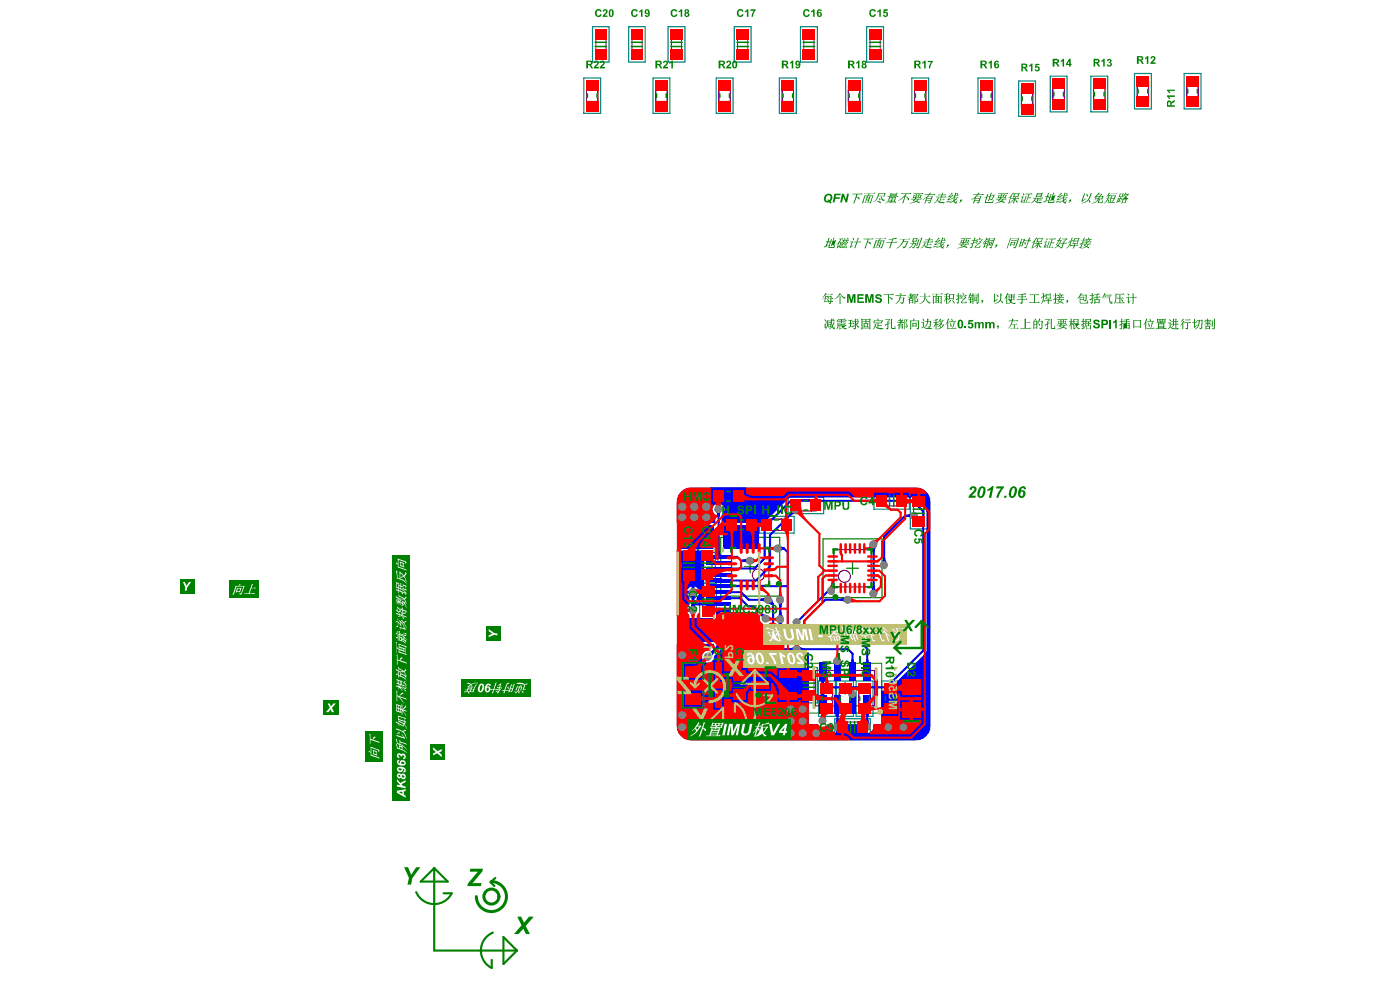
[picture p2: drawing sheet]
<svg xmlns="http://www.w3.org/2000/svg" width="288mm" height="202mm" viewBox="0 0 288 202" stroke-linecap="round" stroke-linejoin="round" font-family="sans-serif">
<path d="M148.2 110.4h12.1v12.1h-12.1zM153 116.4h2.5M154.3 115.2v2.5M169.2 110.7h12.2v12.1h-12.2zM174.1 116.7h2.4M175.3 115.5v2.5M153.4 135.9h11.6v9.7h-11.6zM159.2 139.5v2.5M158 140.8h2.4M172.5 141.4h2.5M173.7 140.1v2.5" fill="none" stroke="#008000" stroke-width=".25"/>
<path d="M166.2 136.3h15.1v10.2h-15.1z" fill="none" stroke="#008000" stroke-width=".21"/>
<g fill="none" stroke="#008080" stroke-width=".25">
<path d="M120 16h3.5v7.3h-3.5zM121.8 5.5h3.4v7.3h-3.4zM129.3 5.5h3.4v7.3h-3.4zM134.3 16h3.4v7.3h-3.4zM137.4 5.5h3.4v7.3h-3.4zM147.3 16h3.4v7.3h-3.4zM151 5.5h3.4v7.3h-3.4zM160.3 16h3.4v7.3h-3.4zM164.6 5.5h3.5v7.3h-3.5zM173.9 16h3.4v7.3h-3.4zM178.2 5.5h3.5v7.3h-3.5zM187.5 16h3.4v7.3h-3.4z"/>
<path d="M201.1 16h3.5v7.3h-3.5zM209.5 16.6h3.4v7.3h-3.4zM215.9 15.7h3.5v7.3h-3.5zM224.3 15.7h3.5v7.3h-3.5zM233.3 15.1h3.4v7.3h-3.4zM243.5 15.1h3.4v7.3h-3.4zM140 112.5h3.4v7.3h-3.4zM143.7 112.5h3.4v7.3h-3.4zM143.9 119.9h3.4v7.2h-3.4zM146.2 100.2h7.3v3.5h-7.3zM148.8 106.1h14.5v3.4h-14.5zM155.9 106.1v3.4"/>
<path d="M156.2 106.1v3.4M162.1 102.1h7.3v3.4h-7.3zM179.7 101.1h7.3v3.5h-7.3zM187.2 101.4h3.4v7.3h-3.4zM150.4 137.1h3.4v7.3h-3.4zM164.6 137.1h3.5v7.3h-3.5zM168.3 139.9h3.5v7.3h-3.5zM172 139.9h3.5v7.3h-3.5zM176 139.9h3.5v7.3h-3.5zM181.3 139.9h3.5v7.3h-3.5zM171.6 147.7h7.3v3.4h-7.3z"/>
</g>
<g fill="none" stroke="#800080" stroke-width=".21">
<path d="M120.6 17.6h2.3v4.2h-2.3zM120.6 18.5h2.3M122.5 7.8v2.6M124.6 7.8h-2.1v-.8h2.1v4.2h-2.1v-.8h2.1M129.9 7.8v2.6M132 7.8h-2.1v-.8h2.1v4.2h-2.1v-.8h2.1M134.8 17.6h2.4v4.2h-2.4zM134.8 18.5h2.4M138 7h2.2v.8h-2.2zM138 10.4h2.2v.8h-2.2zM138 7.8v2.6M140.1 7.8v2.6"/>
<path d="M147.8 17.6h2.4v4.2h-2.4zM147.8 18.5h2.4M151.6 7h2.2v.8h-2.2zM151.6 10.4h2.2v.8h-2.2zM151.7 7.8v2.6M153.8 7.8v2.6M160.8 17.6h2.4v4.2h-2.4zM160.8 18.5h2.4M165.2 7h2.2v.8h-2.2zM165.2 10.4h2.2v.8h-2.2zM165.3 7.8v2.6M167.4 7.8v2.6"/>
<path d="M174.4 17.6h2.4v4.2h-2.4zM174.4 18.5h2.4M178.8 7h2.2v.8h-2.2zM178.8 10.4h2.2v.8h-2.2zM178.9 7.8v2.6M181 7.8v2.6M188 17.6h2.4v4.2h-2.4zM188 18.5h2.4M201.7 17.6h2.3v4.2h-2.3zM201.7 18.5h2.3M210 18.2h2.4v4.2h-2.4zM210 19.2h2.4"/>
<path d="M216.5 18.2h2.4M216.5 17.2h2.4v4.2h-2.4zM224.9 18.2h2.3M224.9 17.2h2.3v4.2h-2.3zM233.8 16.6h2.4v4.3h-2.4zM233.8 17.6h2.4M233.8 19.9h2.4M244 16.6h2.4v4.3h-2.4zM244 17.6h2.4M244 19.9h2.4M120.6 20.8h2.3M134.8 20.8h2.4"/>
<path d="M147.8 20.8h2.4M160.8 20.8h2.4M174.4 20.8h2.4M188 20.8h2.4M201.7 20.8h2.3M210 21.4h2.4M216.5 20.5h2.4M224.9 20.5h2.3M140.6 114.8h2.1v-.7h-2.1v4.1h2.1v-.7h-2.1M142.7 114.8v2.7M144.3 114.8h2.2v-.7h-2.2v4.1h2.2v-.7h-2.2M146.4 114.8v2.7"/>
<path d="M147.7 100.8h4.2v2.3h-4.2zM148.6 100.8v2.3M150.4 106.6h4.2v2.4h-4.2zM151 100.8v2.3M151.3 106.6v2.4M153.6 106.6v2.4M157.5 106.6h4.2v2.4h-4.2zM158.5 106.6v2.4M160.8 106.6v2.4M163.6 102.6h4.2v2.4h-4.2zM164.5 102.6v2.4M166.9 102.6v2.4"/>
<path d="M181.3 101.8h.7v2.2h-.7zM182 101.8h2.7M182 103.9h2.7M184.7 101.8h.7v2.2h-.7zM187.8 103h2.2v.7h-2.2zM187.8 106.4h2.2v.7h-2.2zM187.9 103.7v2.7M190 103.7v2.7M144.5 121.5h2.2v.7h-2.2zM144.5 124.9h2.2v.6h-2.2zM144.5 122.2v2.7M146.6 122.2v2.7"/>
<path d="M151 138.7h2.2v.7h-2.2zM151 139.4v2.7M153.1 139.4v2.7M165.2 138.7h2.2v.7h-2.2zM165.3 139.4v2.7M167.4 139.4v2.7M151 142.1h2.2v.7h-2.2zM165.2 142.1h2.2v.7h-2.2zM168.9 141.4h2.3v4.2h-2.3zM168.9 142.4h2.3M168.9 144.7h2.3M172.6 141.4h2.3v4.2h-2.3z"/>
<path d="M172.6 142.4h2.3M172.6 144.7h2.3M173.3 148.3h.6v2.2h-.6zM173.9 150.4h2.8M173.9 148.3h2.8M176.6 141.4h2.3v4.2h-2.3zM176.6 142.4h2.3M176.6 144.7h2.3M176.7 148.3h.6v2.2h-.6zM181.9 141.4h2.3v4.2h-2.3zM181.9 142.4h2.3M181.9 144.7h2.3"/>
</g>
<g fill="none" stroke="#800080" stroke-width=".25">
<path d="M150.4 112.6h7.7v7.6h-7.7zM171.5 112.9h7.6v7.7h-7.6zM157.5 137.1h3.4v7.3h-3.4zM167.7 137.7h12.1v7.3h-12.1z"/>
<circle cx="155.9" cy="118.1" r="1.23"/>
<circle cx="173.6" cy="118.4" r="1.23"/>
</g>
<g fill="#00f">
<path d="M139.2 113.1h7.9l-.1 .5h-2.2v9.7h-1.6a1.33 1.33 0 0 1 .5-1.1v-.2h-2.4l.5 .8v1.4l-.5 .8h1.2v.7h-1.2l.3 .5v.4h-2.4zM142.8 120.5v.9h.9a1.16 1.16 0 0 0-.9-.9zM141.6 120.8l-.3 .6h.9v-.9z"/>
<path d="M140 101l.6-.5 .8-.3h.8h46.1a2.95 2.95 0 0 1 3 3v45.9a2.95 2.95 0 0 1-3 3h-46.1a2.95 2.95 0 0 1-3-3v-16.8h7.6l.1 .3-1.1 1a1.27 1.27 0 0 0-1.4 1.2 1.27 1.27 0 0 0 1.3 1.3 1.27 1.27 0 0 0 1.2-1.4l1.3-1.3 .2-1.1h8.1v-4l.3-.2 1.5 .2v3.6l.2 .5 1.7 1.6 2.5 .1a1.51 1.51 0 0 0 2.3 0l1.3-.1v14.8h1.9a1.22 1.22 0 0 0 2 0h.6l.2 .3h2.4l.2-.3h3.3l.2 .2a1.24 1.24 0 0 0 1.2 1.6 1.24 1.24 0 0 0 1.2-1.6l.2-.2h1.5v-6.9h1.1l.5-.3 7.5-7.4 .2-.5v-28.7l-.2-.5-2.1-2.1-.5-.2h-25.1l-.5 .2-5.2 5.3-.4-.3h-8.1v-1.6a1.29 1.29 0 0 0 0-2.2 1.29 1.29 0 0 0-1.9 1l.6 1.4v1.4h-7.9v-5l.3-.8zM172.5 149.7v.9a1.12 1.12 0 0 0 .9-.9zM171 149.7a1.16 1.16 0 0 0 .9 .9v-.9z"/>
</g>
<path d="M142.2 122l.3 .8 .3-.8M142.2 125l.3-.8 .3 .8M142.5 121.7v3.7M142.6 124.1h6.6M146.4 134.1l-.8 .3M146.4 134.1l-.3 .8M147.4 125.4l.2 .5M147.6 125.4v7.5l-2 2M148.1 125.3l-.3 .5-.2 .6" fill="none" stroke="#00f" stroke-width=".62"/>
<g fill="none" stroke="#00f" stroke-width=".43">
<path d="M147.3 105l.4 .5 .1 .5M147.7 113.4l-.4 .9M147.8 113.3l.1 .5 .3 .5M147.8 104.6v9.9M148.1 105l-.3 .5-.1 .5M149.2 114.4h2.4l.8 .8h1.9M149.2 116.8h5.9l2.1-2.1v-6.5l5.4-5.3h25.1l2.1 2.1v28.7l-7.5 7.5h-12.9l-.2 .2M153.8 114.8l-.4 .3-.6 .1 .6 .1 .4 .3M159.9 112.7h1.3M160.4 112.3l.8 .4M161.2 112.7l-.8 .3M161.2 112.7l.8 .8v14.9l1.2 1.3h9"/>
<path d="M163 104.7l-.1 .6-.3 .4M163.5 105.3l-.5 .1-.5 .3M163.5 104.7l-5.2 5.2v6.5l-2.9 2.9h-6.2M179.2 112.2l.3 .5 .1 .5 .1-.5 .3-.5M179.6 111.8v10.2M181.4 115.7l.3-.5 .1-.5 .1 .5 .3 .5M187.6 105.5l-.5 .3-.5 .2 .5 .1 .5 .3M188 106h-1.9l-4.3 4.3v5.8M149.2 122.9h3l1.6 1.7h1.1l2.6 2.5M149.2 121.7h3.2l1.5 1.5h4.1l1 1M149.2 120.4h12.8M157.5 126.5l-.6-.1-.4-.3 .3 .4 .1 .6"/>
<path d="M157.6 122.8l-.5 .3-.6 .1 .6 .1 .5 .3M158 123.8l.5 .1 .4 .3M158.6 123.2l.1 .5 .3 .5M159 124.2v7.7l1.4 1.5h14l.9 .9v3.7M160 127.6l.3 .5 .1 .5 .2-.5 .3-.5M160 126.8l.3-.5 .1-.5 .2 .5 .3 .5M160 123.6l.3 .5 .1 .5 .2-.5 .3-.5M160.4 123.2v6.8l1.6 1.5h14.5l1.8 1.8v4.7M163.4 133l-.4 .3-.6 .1 .6 .1 .4 .3M164.3 133l.4 .3 .6 .1-.6 .1-.4 .3M165 131.1l-.5 .3-.5 .1 .5 .1 .5 .3M165.8 131.1l.5 .3 .5 .1-.5 .1-.5 .3"/>
<path d="M168.8 139.6l.4 .9 .3-.9M169.2 138v10.1M171 121.4h-.7l-6.5 6.4M171.8 136.2l.3 .5 .1 .5 .1-.5 .3-.5M171.8 129.3l-.5 .3-.5 .1 .5 .1 .5 .3M172.3 135.8l-.3 .6M172.5 136.4l-.3-.6v2.2M174 122.8l-.5 .3-.6 .1 .6 .1 .5 .3M174.4 123.2h-4.7l-4.3 4.3v2.2M174.9 136.5l.4-.9 .4 .9M178 136.5l.3-.9 .4 .9M179.2 121.6l.3-.5 .1-.5 .1 .5 .3 .5"/>
<path d="M168.8 147.7l.3-.5 .1-.5 .1 .5 .3 .5M168.8 146.3l.4 .9 .3-.9M168.8 143.1l.4-.9 .3 .9M171.8 149l.3-.5 .1-.5 .1 .5 .3 .5M171.8 146.3l.4 .9 .4-.9M172.2 144.7v4.7M174.9 143l.3 .5 .1 .5 .1-.5 .3-.5M175 143l.3-.4v2.1M175.2 142.6l.3 .4M177.9 148.9l.3-.5 .1-.5 .1 .5 .3 .5M178 146.3l.3 .9 .4-.9M178.3 144.7v4.6"/>
</g>
<g fill="#808080">
<circle cx="140.3" cy="149.4" r=".84"/>
<circle cx="140.3" cy="146.9" r=".84"/>
<circle cx="140.3" cy="134.6" r=".84"/>
<circle cx="165" cy="150.6" r=".84"/>
<circle cx="162.6" cy="145.7" r=".84"/>
<circle cx="162.6" cy="148.1" r=".84"/>
<circle cx="162.6" cy="150.6" r=".84"/>
<circle cx="167.8" cy="150.6" r=".8"/>
<circle cx="165" cy="148.1" r=".84"/>
<circle cx="165" cy="145.7" r=".84"/>
<circle cx="185.8" cy="149.4" r=".8"/>
<circle cx="182.7" cy="149.4" r=".8"/>
<circle cx="140.3" cy="106.2" r=".84"/>
<circle cx="142.8" cy="106.2" r=".84"/>
<circle cx="145.2" cy="106.2" r=".84"/>
<circle cx="145.2" cy="104.1" r=".86"/>
<circle cx="142.7" cy="104.1" r=".86"/>
<circle cx="140.3" cy="104.1" r=".86"/>
<circle cx="187.9" cy="106" r=".8"/>
<circle cx="169.1" cy="148.1" r=".8"/>
<circle cx="175.2" cy="142.6" r=".8"/>
<circle cx="154.2" cy="115.2" r=".8"/>
<circle cx="163.5" cy="104.7" r=".8"/>
<circle cx="160.4" cy="127.2" r=".8"/>
<circle cx="145.5" cy="134.9" r=".8"/>
<circle cx="157.9" cy="123.2" r=".8"/>
<circle cx="142.4" cy="121.7" r=".8"/>
<circle cx="142.4" cy="125.4" r=".8"/>
<circle cx="160.4" cy="123.2" r=".8"/>
<circle cx="178.3" cy="149.3" r=".8"/>
<circle cx="172.1" cy="149.4" r=".8"/>
<circle cx="172.1" cy="129.7" r=".8"/>
<circle cx="163.8" cy="133.4" r=".8"/>
<circle cx="165.3" cy="131.5" r=".8"/>
<circle cx="163.8" cy="127.8" r=".8"/>
<circle cx="172.1" cy="135.8" r=".8"/>
<circle cx="181.7" cy="116.1" r=".8"/>
<circle cx="179.6" cy="122" r=".8"/>
<circle cx="179.6" cy="111.8" r=".8"/>
<circle cx="170.9" cy="121.4" r=".83"/>
<circle cx="174.3" cy="123.2" r=".8"/>
<circle cx="157.4" cy="127.1" r=".8"/>
<circle cx="159.9" cy="112.7" r=".8"/>
<circle cx="147.7" cy="104.6" r=".8"/>
</g>
<g fill="#00f">
<path d="M171.5 142.8h1.4v3.9h-1.4z" fill-rule="evenodd"/>
<path d="M171.5 136.1h1.4v3.9h-1.4z" fill-rule="evenodd"/>
<path d="M177.6 136.1h1.5v3.9h-1.5z" fill-rule="evenodd"/>
<path d="M177.6 142.8h1.5v3.9h-1.5z" fill-rule="evenodd"/>
<path d="M145.2 121.3h3.2v.7h-3.2z" fill-rule="evenodd"/>
<path d="M145.2 122.5h3.2v.8h-3.2z" fill-rule="evenodd"/>
<path d="M145.2 123.7h3.2v.7h-3.2z" fill-rule="evenodd"/>
<path d="M147.1 123.7h3.2v.7h-3.2z" fill-rule="evenodd"/>
<path d="M147.1 122.5h3.2v.8h-3.2z" fill-rule="evenodd"/>
<path d="M147.1 121.3h3.2v.7h-3.2z" fill-rule="evenodd"/>
<path d="M145.2 116.4h3.2v.8h-3.2z" fill-rule="evenodd"/>
<path d="M145.2 117.7h3.2v.7h-3.2z" fill-rule="evenodd"/>
<path d="M145.2 118.9h3.2v.7h-3.2z" fill-rule="evenodd"/>
<path d="M147.1 118.9h3.2v.7h-3.2z" fill-rule="evenodd"/>
<path d="M147.1 117.7h3.2v.7h-3.2z" fill-rule="evenodd"/>
<path d="M147.1 116.4h3.2v.8h-3.2z" fill-rule="evenodd"/>
<path d="M145.2 114h3.2v.8h-3.2z" fill-rule="evenodd"/>
<path d="M147.1 114h3.2v.8h-3.2z" fill-rule="evenodd"/>
<path d="M145.2 115.3h3.2v.6h-3.2z" fill-rule="evenodd"/>
<path d="M145.2 120.1h3.2v.7h-3.2z" fill-rule="evenodd"/>
<path d="M145.2 124.9h3.2v.8h-3.2z" fill-rule="evenodd"/>
<path d="M148.8 127h7.3v4.8h-7.3z" fill-rule="evenodd"/>
<path d="M147.1 124.9h3.2v.8h-3.2z" fill-rule="evenodd"/>
<path d="M147.1 120.1h3.2v.6h-3.2z" fill-rule="evenodd"/>
<path d="M147.1 115.3h3.2v.7h-3.2z" fill-rule="evenodd"/>
<path d="M148.8 107.9h7.3v4.8h-7.3z" fill-rule="evenodd"/>
<path d="M174.6 136.1h1.4v3.9h-1.4z" fill-rule="evenodd"/>
<path d="M174.6 142.8h1.4v3.9h-1.4z" fill-rule="evenodd"/>
<path d="M168.4 142.8h1.5v3.9h-1.5z" fill-rule="evenodd"/>
<path d="M168.4 136.1h1.5v3.9h-1.5z" fill-rule="evenodd"/>
<path d="M139.4 127h7.3v4.8h-7.3z" fill-rule="evenodd"/>
<path d="M139.4 107.9h7.3v4.8h-7.3z" fill-rule="evenodd"/>
</g>
<g fill="#f00">
<path d="M143.7 125.9l.2 .1v1.1h3.4v-.8l1-.5 8.5-.1 .1 .3a1.26 1.26 0 0 0-.4 1.8 1.26 1.26 0 0 0 1.9 .1h.6l.5 .2a1.17 1.17 0 0 0 1.6 .2l.2 .1v8.7l-.2 .2h-1.2v1.4l-.3 .1-.7-.6-.5-.3h-4.3h-.3v-.7h-1.4v1.5h-.6v-1.5h-1.4v.7h-1.5v-2.2h-.4v-1.7l-.2-.6-5.1-5v-1.9z"/>
<path d="M144.6 110.9l4-4 .3 .2v.4h1.5v.6h-1.5v1.4h.7l.1 .2-.1 .3h-1.8v5.1h-.3l-.2-.2a4.4 4.4 0 0 1-.3-2.4h-2.8l-.3-.1-.1-.2 .2-.6z"/>
<path d="M153.4 100.3l.2-.1h34.7a2.82 2.82 0 0 1 2.3 .9l-.2 .4h-1.2v1.5h-.6v-1.5h-1.4v.4l-.1 .1-.2-.1v-.7h-1.2v1.7h-.6v-1.7h-1.2v.2h-1.1v-.2h-3l-.1 .9-3.8 .1-1-1.1-.5-.1h-12.1a1.65 1.65 0 0 0-1.2 .9l-6.7-.1-1-.5z"/>
<path d="M184.7 142.5l.1-.1 .3 .1v.7h4.4v.6h-1.8v4h1.8v.7l-2.4 2.4h-8.2v-.5a1.09 1.09 0 0 0 .6-1.4l.2-.2h1.5v-1.7h3.5v-3h-.2v-1.1h.2zM185.1 143.8v1.7h2v-1.7zM185.1 146.1v1.7h2v-1.7z"/>
<path d="M140 101l.6-.5 .8-.3h4.8v3.4h.4l.2 .3a1.22 1.22 0 0 0 .7 1.9l.1 .3-6.5 6.4h-1.1v3.1h.2v1.1h-.2v3h.3v3.2a1.65 1.65 0 0 0 1.3 1.3v.3l-.3 .5h1.2v.7h-1.2l.5 .8v2.6l4.4 4.4-.2 .2a1.36 1.36 0 0 0-1.7 1.4l-1.2 1.2h-2.6v3.3h4a4.1 4.1 0 0 1 .7-3.2 1.61 1.61 0 0 1 1.4-.4v1.6h1.2v.3h.3v2.2h.8v-.6h1.5v.7h.2v1.1h-.2v.7h-1.5v-.6h-2.3v1.4h-1.6l-.5-.1v-.8h-4v3.3h4v-.8l2.1-.1v1.5h2.3v-2.2l1.5 .1v.6h3.4a3.6 3.6 0 0 1 .3-2.4h4.4v-1.5l.3-.1a4.1 4.1 0 0 1 1 2.4h2.3v.3h.3v1.2h1.9v-.4h.4v.5h1.6v4.5h1.9a1.22 1.22 0 0 0 2 0h.6l.2 .3h1.2v.6h-1.2l.3 .5 .4 .3v.5h1.2v-1.6h.7v1.7l.9 .4 .2 .3-.1 .3h-32.4a2.95 2.95 0 0 1-3-3v-45.9v-.8l.3-.8zM146.6 138.2v1.9h.9v-1.9zM159.9 143.3v.9h1.8v-.9z"/>
</g>
<g fill="none" stroke="#f00" stroke-width=".43">
<path d="M141.6 113v1.1M142.1 118.2h-.5l-.6 .7M147.8 102v2.6M150.5 114.6h1.3l.6 .6M152.4 116.4l-.6 .6h-1.3M154.6 107.8l.3 .3M158 114.6h-1.9l-.6 .6M158 118.3h1.5M159.8 116.4l-.6 .6h-1.2M162.3 101.6l-.9 1M167.7 101.8v2M168.5 116.2l1 1-1.3 1.3"/>
<path d="M169.8 118.2l-.7 .7M172.9 112.7v1.1l.2 .3M141 122.9l.6 .6M157.5 127.1l.1 .1M158 122v1.2M174.4 123.2l.3 .3M169.2 146.4v1.7M173.3 145.7v3.7M175.3 141.5h2.2M177.3 145.7v3.7"/>
</g>
<path d="M154.1 140.8l-2 2M166.3 142.8l.8 .7" fill="none" stroke="#f00" stroke-width=".62"/>
<circle cx="175.3" cy="142.6" r=".22" fill="#f00"/>
<g fill="none" stroke="#f00" stroke-width=".43">
<path d="M141 118.9v4M141.6 118.2a2.03 2.03 0 0 0-.6 1.4M141.7 113l.2 .2M141.9 118.5l-.6 .8-.3 1.4M141.9 112.7l-.4 .6-.2 .8M142.2 118.8l-.9 1.4-.3 1.5M142.6 112l-.5 .7-.3 1.4M143.4 111.3l-.8 1.3-.3 1.5M144.2 110.5l-1 1.4-.4 1.1-.1 1.1M144.9 118.8l.4 .6 .3 1.2M145.2 118.5l.3 .5 .1 .5M145.3 114.1l1.8 1.7h3.4"/>
<path d="M145.4 119.9v.4l-.3 .4M145.5 114.9l.7 .1 .6 .4M145.6 118.4v3.1M145.6 117.3l.9-.3-.2 .4v.5M146 114.1l.1 .5 .3 .4M146.4 114.1l.1 .7 .6 1M147.1 102.7a2.09 2.09 0 0 1 .6 1.5M147.3 117l-1.4 .4-.7 .5M147.5 103.4l-.2 .9M147.5 103.5l.5 .7M147.7 103.2l.1 .6 .3 .4M147.8 103.2l-.1 .6-.4 .4"/>
<path d="M147.9 103.5l-.5 .7M148 103.4l.2 .9M148.3 117l-1.5 .3-1.3 .9M148.4 102.7a2.09 2.09 0 0 0-.6 1.5M149.4 117l-1.7 .3-1 .5-.9 .7M149.8 108.5l.4 .6 .3 1M150.1 108.2l.4 1M150.4 117a5.7 5.7 0 0 0-4.7 2.4l-.1 .7M150.5 107.9v6.7M150.5 118.3v2.8l-2.4 2.4h-6.5M150.5 117h-4l-1.2 1.2M151 108.5l-.4 .7-.1 .7"/>
<path d="M151.9 102.1l.5 .3 .7 .2M152.2 101.8l1.1 .6 .8 .2M152.3 116.5l-.4 .4-.6 .1M152.4 112.7v-6.4l-.6-.7h-2.8l-7.6 7.6M152.4 115.2v1.2M152.5 102.6h8.9M152.5 101.4l1.2 .9 1.5 .3M154 108.5l.7 1.3 .2 1M154.3 115.2h1.2M154.3 108.2a2.09 2.09 0 0 1 .6 1.5M154.6 107.8h2.9M154.7 114.8l.8 .4"/>
<path d="M154.9 108.1v4.6M155.2 107.2a2.11 2.11 0 0 0 1.5 .6 2.11 2.11 0 0 0-1.5 .6M155.2 108.6l-.3 .7M155.5 115.2l-.8 .4M156.1 112.7h3.8M156.7 107.4l-.3 .3h-.2l.6 .4M156.8 107.5l-.6 .5 .2-.1 .3 .3M156.9 107.2a2.11 2.11 0 0 1-1.5 .6 2.11 2.11 0 0 1 1.5 .6M159.5 118.3l.9 .9v4M159.5 112.3l-.4 .3-.6 .1 .6 .1 .4 .3M159.7 116.6l-.9 .4M159.8 116.4h2.2"/>
<path d="M161.1 107.1a2.09 2.09 0 0 0 .6-1.5 2.09 2.09 0 0 0 .6 1.5M161.1 108.5l.5 .8 .4 1.5M161.4 108.2a2.09 2.09 0 0 1 .6 1.5M161.7 102.3v5.5M162 107.8v30.6M162.3 108.5l-.3 .8M162.3 101.6h12.1l1.2 1.3h5.7l1.9 1.8h1.4l.6 .6v1l-6.4 6.4M163.5 104.9a1.79 1.79 0 0 1 1.3 .9M163.5 105.3l.6 .1 .4 .3M163.5 104.7l5 5v6.5M163.6 104.4l.5 .2 .3 .4M163.6 103.9l.2 1 .5 .6"/>
<path d="M164 103.9a3.3 3.3 0 0 0 1 2.3M164.1 104l-.1 .5-.3 .4M164.1 104.7l.1 .6 .3 .4M164.5 103.9l.4 1.6 .9 1.4M167.7 101.8l.2 .7 .4 .6M167.8 101.8l-.1 .7-.5 .6M168.2 118.5v4.9l-2.8 2.9M169.1 118.9v4.9l-3.7 3.7v4M169.5 117.2h1.7M169.8 118.2h1.4M171.1 119.9l-.1 .5-.4 .5M171.2 119.9v.6l.3 .5"/>
<path d="M171.2 119.1l-.2 2.3M172.9 113.5l.3 .6M173.1 114.1v1.2M177.7 112.7h1.1M179.1 111.8l-.3 .9M179.4 117.2h1.4l1.2 1.2v4l-1.1 1.1h-6.2M179.4 118.2h1.2l.5 .6v1.7l-1.5 1.5M179.6 112.4l-.8 .3M180.2 118.3l.7 .2M180.6 110.8l-.3 .5-.1 .5M180.6 102.3a2.11 2.11 0 0 1-1.5 .6 2.11 2.11 0 0 1 1.5 .6M180.6 110.8l-.4 .3-.6 .2"/>
<path d="M180.8 115l-.6 .3M181.3 103.9l.7 .1 1 .6M181.3 103.4l.5 .1 .5 .3M181.8 116.1l-.1 .1h-2.3M182.1 103l.1 .7 .4 .6M185.4 102.9l.7 .1v3.6l-4.6 4.6v3.1l-1 1h-9.3M188.9 103l2.2 2.2v3.5l-1 1v39.1l-2.7 2.7h-12l-2.1-2.1M189 103.8l.7 .1 .6 .4M189.5 103l.1 .5 .3 .5M189.9 103l.3 1.1 .4 .6M145 120.8a2.09 2.09 0 0 0 .6-1.5 2.09 2.09 0 0 0 .6 1.5M145.5 120.1l.4 .6"/>
<path d="M145.6 125h16.4M147 125l-.7 .2-.6 .4M148.1 125l-1.3 .4-.7 .5M149.1 125l-1.5 .3-1.2 .9M152.4 120.2v4.8M156.1 121.1a2.11 2.11 0 0 1 1.5 .6M156.1 120.7l.8 .3M156.2 120.2l1.8 1.8M157.6 127.2h2.8M157.9 126.7l.6 .4 .7 .1M158 122l.3 .7M158 122l-.4 .7"/>
<path d="M158.6 127.2l-.7 .3M160 122.8l.3-.5 .1-.5 .2 .5 .3 .5M160 126.8l-.4 .3-.6 .1 .6 .1 .4 .3M162 137l.1 .6 .3 .4M162 137.4l-.3 .7M163.4 133l.3-.5 .1-.6 .2 .6 .3 .5M163.4 128.2l.3 .5 .1 .5 .2-.5 .3-.5M163.8 127.8v5.6M165 131.1l.3-.5 .1-.5 .1 .5 .3 .5M170 138.7v2.8M171.8 130.1l.3 .5 .1 .5M171.8 135.4l.3-.4 .1-.6 .1 .6 .3 .4"/>
<path d="M172.2 129.7v6.1M172.6 130.1l-.3 .4-.1 .5M174.5 123.1l.4 .3 .6 .1M174.8 122.8l1 .6 .7 .1M180.6 121l-.3 .4-.1 .6M180.6 121l-.4 .3-.6 .1M168.8 147.7l.3-.5 .1-.5 .1 .5 .3 .5M169.1 147.5l.4-.4 .1 .6M169.3 147l-.4 .5M169.3 146.9l.3 .8M169.4 140.8a2.09 2.09 0 0 0 .6-1.5 2.09 2.09 0 0 0 .7 1.5M169.9 145.6a1.35 1.35 0 0 0-.7 1.2"/>
<path d="M170.1 146a1.66 1.66 0 0 0-.9 1.5M170.3 146.4a2.03 2.03 0 0 0-1.1 1.8M172.2 149.1l.6 .1 .6 .4M172.2 149.5l.8 .1 1.1 .7M172.2 149.9l1.4 .3 1.3 .8M172.8 148.2l-.8 .6M173 148.1l-.2 .5v.6M173 146.2l.2 .5M173.1 141.5h2.2M173.2 147.2a2.09 2.09 0 0 1-.6 1.4M173.2 146.7l-.3 1.4-.8 1.1M173.2 148.7l-.1 .6-.4 .6"/>
<path d="M173.3 147.2a2.09 2.09 0 0 0 .6 1.4M173.3 145.7a4.5 4.5 0 0 1-1.5 3.2M173.3 147.7l-.2 .8-.7 1.1M173.3 149.9l.5 .1 .4 .3M173.3 150.4l1 .2 .7 .5M173.4 148v.5l.2 .5M173.5 147.5l-.3 .6-.4 .4M173.6 147.2a1.78 1.78 0 0 0 .3 1.5M173.9 145.9l-.6 1-.1 .8M174.1 149.5l.1 .7 .4 .6M174.3 146.2l-.8 1.1-.2 1.3M174.6 141.1l.7 .4"/>
<path d="M175.3 141.5l.3 .7M175.3 141.4l-.7 .4M175.3 141.5l-.4 .7M175.3 141.5v1.1M175.5 141.5a2.11 2.11 0 0 1 1.5 .6M177 140.8a2.11 2.11 0 0 1-1.5 .6M177.1 146.2l.3 .8M177.3 147.2a2.09 2.09 0 0 1-.6 1.4M177.3 145.7a4.5 4.5 0 0 0 1.4 3.2M177.4 147.2a2.09 2.09 0 0 0 .6 1.4M177.4 146.7l.3 1.4 .7 1.1M177.4 147.7l.3 1.2 .4 .6"/>
<path d="M177.4 148.8l.1 .5 .3 .5M177.5 148v.4l.2 .5M177.5 147.7l-.2 .5-.4 .3M177.6 148l.2 .6v.6M177.6 147.3a1.41 1.41 0 0 0 .4 1.3M177.7 148l.1 .6v.5M177.7 148.8l.6 .3M177.8 145.6h5.5M177.9 145.9a2.03 2.03 0 0 0-.6 1.4M178.2 146.2l-.5 .8-.4 1.4M178.4 148.7l-.7-.6 .3 .4 .5 .3M178.5 144.9a2.11 2.11 0 0 0 1.5 .7"/>
<path d="M180 145.6a2.11 2.11 0 0 0-1.5 .6M180.8 145.6a2.11 2.11 0 0 1 1.5 .6M182.3 144.9a2.11 2.11 0 0 1-1.5 .7M187.5 145.7h2.6M188.3 145.2l.4 .4 .5 .1M188.6 145a1.92 1.92 0 0 0 1.5 .7M189.4 145.7a1.11 1.11 0 0 0-1 .6M190.1 145.7a1.55 1.55 0 0 0-1.3 .8"/>
</g>
<g fill="none" stroke="#f00" stroke-width=".62">
<path d="M185.5 103h3.4M186 102.4l.6 .4 .6 .1M186.9 102.9l.7 .2 .6 .4M187.4 103l-.8 .1-.6 .5M188.2 102.4l-.6 .5-.7 .1M142.2 125.7l.3 .8 .3-.8M142.5 125.4v3.3l5.3 5.3v3.9M142.8 121.2l.6 .2h.6M142.8 121.3l.9 .4-.9 .3M143.4 121.6l-.4 .3M143.6 136.9l-.4 .5-.1 .6M143.9 136.6l-.5 .3-.6 .2"/>
<path d="M144.1 121.7l.8 .3M144.6 135.9l-.5 .7-.4 1.4M144.9 120.9l-1 .6-.8 .2M145.1 134.9l-.3 .8M145.6 135.4l-.8 .3M145.6 121.5l-.2 .2h-2.9M145.6 134.9l-3.1 3.1M147.5 136.6l.3-.6 .2 .6M148.1 138.7h10.3l4.2 4.2M149.4 138.7l-.8 .1-.6 .4M150 138.7l.8 .1 .6 .4M151.4 138.2l-.6 .4-.8 .1"/>
<path d="M152.8 138.2l.6 .4 .7 .1M154.1 138.7l-.7 .1-.6 .4M159.1 139.4l.7 .9 .5 1 .3 1.7M162.1 138.5h4M163.4 138.1l.7 .3M163.7 138.5l.9 .1 1 .7M164.1 138.5l-.7 .3M165.6 138.1l-.7 .3M166.3 138.7h12.8l1.1 1.1v3l-2.7 2.8M167 138.2l.6 .4 .8 .1M168.4 138.7l-.8 .1-.6 .4M142.5 143.5h5.2"/>
<path d="M143.5 142.9l.5 .4 1 .2-.7 .1-.8 .6M146.7 143.5l.8 .4M147.5 143.3l-.4 .2M148 142.3l.6 .4 .8 .2M148.1 142.8h4M150 142.8l.8 .1 .6 .4M151.4 142.3l-.6 .4-.8 .2M153.4 141.6l-.6 .3-.6 .2M153.7 141.3a2.15 2.15 0 0 0-.7 1.5M154.1 140.8h2.3M155 140.5l-.7 .3 .7 .2M160.2 140.4l.8 1.2 .2 1.4"/>
<path d="M161.2 141.5a2.15 2.15 0 0 1 .6 1.5M162.1 143h4M162.2 142.6l.2 .4M163.4 142.7l.7 .3M164.1 143.1l-.7 .3M164.9 143.1l.7 .3M165.6 142.2l-1 .7-.9 .1M166.5 142.7l.8 .5 1.3 .3M167 142.3l1.4 .9 1.7 .3M167.1 143.5h4.6l2 2.1M172.2 144a2.15 2.15 0 0 1 .6 1.6M172.5 144.4l.5 .3 .6 .1"/>
<path d="M178.5 144.6l-.3 .4-.1 .6M178.5 144.6l-.6 .2M179.5 143.5l-.5 .7-.4 1.4M183.3 141.5h3.8M183.7 140.9l.6 .5 .8 .1M184.6 141.5l.7 .1 .9 .5M185.1 141.4l-.8 .2-.6 .4M186.2 140.3l-1.2 .8-1.5 .3M186.7 140.8l-1 .6-.8 .1"/>
</g>
<g fill="#808080">
<circle cx="140.3" cy="149.4" r=".84"/>
<circle cx="140.3" cy="146.9" r=".84"/>
<circle cx="140.3" cy="134.6" r=".84"/>
<circle cx="165" cy="150.6" r=".84"/>
<circle cx="162.6" cy="145.7" r=".84"/>
<circle cx="162.6" cy="148.1" r=".84"/>
<circle cx="162.6" cy="150.6" r=".84"/>
<circle cx="167.8" cy="150.6" r=".8"/>
<circle cx="165" cy="148.1" r=".84"/>
<circle cx="165" cy="145.7" r=".84"/>
<circle cx="185.8" cy="149.4" r=".8"/>
<circle cx="182.7" cy="149.4" r=".8"/>
<circle cx="140.3" cy="106.2" r=".84"/>
<circle cx="142.8" cy="106.2" r=".84"/>
<circle cx="145.2" cy="106.2" r=".84"/>
<circle cx="145.2" cy="104.1" r=".86"/>
<circle cx="142.7" cy="104.1" r=".86"/>
<circle cx="140.3" cy="104.1" r=".86"/>
<circle cx="187.9" cy="106" r=".8"/>
<circle cx="169.1" cy="148.1" r=".8"/>
<circle cx="175.2" cy="142.6" r=".8"/>
<circle cx="154.2" cy="115.2" r=".8"/>
<circle cx="163.5" cy="104.7" r=".8"/>
<circle cx="160.4" cy="127.2" r=".8"/>
<circle cx="145.5" cy="134.9" r=".8"/>
<circle cx="157.9" cy="123.2" r=".8"/>
<circle cx="142.4" cy="121.7" r=".8"/>
<circle cx="142.4" cy="125.4" r=".8"/>
<circle cx="160.4" cy="123.2" r=".8"/>
<circle cx="178.3" cy="149.3" r=".8"/>
<circle cx="172.1" cy="149.4" r=".8"/>
<circle cx="172.1" cy="129.7" r=".8"/>
<circle cx="163.8" cy="133.4" r=".8"/>
<circle cx="165.3" cy="131.5" r=".8"/>
<circle cx="163.8" cy="127.8" r=".8"/>
<circle cx="172.1" cy="135.8" r=".8"/>
<circle cx="181.7" cy="116.1" r=".8"/>
<circle cx="179.6" cy="122" r=".8"/>
<circle cx="179.6" cy="111.8" r=".8"/>
<circle cx="170.9" cy="121.4" r=".83"/>
<circle cx="174.3" cy="123.2" r=".8"/>
<circle cx="157.4" cy="127.1" r=".8"/>
<circle cx="159.9" cy="112.7" r=".8"/>
<circle cx="147.7" cy="104.6" r=".8"/>
</g>
<g fill="#f00">
<path d="M141 142.3h3v2.5h-3z" fill-rule="evenodd"/>
<path d="M141 136.8h3v2.4h-3z" fill-rule="evenodd"/>
<path d="M147.1 136.1h1.3v3.6h-1.3z" fill-rule="evenodd"/>
<path d="M150.9 141.7h2.4v2.1h-2.4z" fill-rule="evenodd"/>
<path d="M150.9 137.7h2.4v2.1h-2.4z" fill-rule="evenodd"/>
</g>
<path d="M152.4 111.9v1.6M153.6 111.9v1.6M156.1 111.9v1.6M157.2 118.3h1.6M157.2 117h1.6M157.2 114.6h1.6" fill="none" stroke="#f00" stroke-width=".62"/>
<g fill="#f00">
<path d="M156.4 106.6h2.3v2.4h-2.3z" fill-rule="evenodd"/>
<path d="M160.6 106.6h2.2v2.4h-2.2z" fill-rule="evenodd"/>
<path d="M162.5 102.6h2.3v2.4h-2.3z" fill-rule="evenodd"/>
<path d="M166.6 102.6h2.3v2.4h-2.3z" fill-rule="evenodd"/>
</g>
<path d="M172.9 111.8v1.7M173.9 111.8v1.7M175.8 111.8v1.7M176.8 111.8v1.7M177.7 111.8v1.7" fill="none" stroke="#f00" stroke-width=".5"/>
<g fill="#f00">
<path d="M122.4 5.9h2.4v2.2h-2.4z" fill-rule="evenodd"/>
<path d="M122.4 10h2.4v2.3h-2.4z" fill-rule="evenodd"/>
<path d="M147.1 141.8h1.3v3.6h-1.3z" fill-rule="evenodd"/>
<path d="M146.6 100.7h2.3v2.4h-2.3z" fill-rule="evenodd"/>
</g>
<path d="M152.4 119.4v1.6M153.6 119.4v1.6" fill="none" stroke="#f00" stroke-width=".62"/>
<g fill="#f00">
<path d="M150.7 100.8h2.3v2.4h-2.3z" fill-rule="evenodd"/>
<path d="M151.5 5.9h2.4v2.2h-2.4z" fill-rule="evenodd"/>
<path d="M151.5 10h2.4v2.3h-2.4z" fill-rule="evenodd"/>
</g>
<path d="M156.1 119.4v1.6M157.2 115.8h1.6" fill="none" stroke="#f00" stroke-width=".62"/>
<g fill="#f00">
<path d="M160.8 20.7h2.4v2.2h-2.4z" fill-rule="evenodd"/>
<path d="M160.8 16.5h2.4v2.2h-2.4z" fill-rule="evenodd"/>
<path d="M172.1 148.2h2.3v2.4h-2.3z" fill-rule="evenodd"/>
</g>
<path d="M172.9 119.9v1.8M173.8 119.9v1.8" fill="none" stroke="#f00" stroke-width=".5"/>
<g fill="#f00">
<path d="M176.2 148.1h2.3v2.5h-2.3z" fill-rule="evenodd"/>
<path d="M176.5 144.5h2.5v2.1h-2.5z" fill-rule="evenodd"/>
<path d="M176.5 140.4h2.5v2.2h-2.5z" fill-rule="evenodd"/>
</g>
<path d="M175.8 119.9v1.8M176.7 119.9v1.8M177.7 119.9v1.8" fill="none" stroke="#f00" stroke-width=".5"/>
<g fill="#f00">
<path d="M181.8 140.4h2.5v2.1h-2.5z" fill-rule="evenodd"/>
<path d="M181.8 144.5h2.5v2.2h-2.5z" fill-rule="evenodd"/>
<path d="M185.5 139.6h3.7v3.2h-3.7z" fill-rule="evenodd"/>
<path d="M185.5 144.3h3.7v3.1h-3.7z" fill-rule="evenodd"/>
<path d="M201.6 20.7h2.5v2.2h-2.5z" fill-rule="evenodd"/>
<path d="M201.6 16.5h2.5v2.2h-2.5z" fill-rule="evenodd"/>
<path d="M209.9 21.3h2.5v2.2h-2.5z" fill-rule="evenodd"/>
<path d="M209.9 17.1h2.5v2.2h-2.5z" fill-rule="evenodd"/>
<path d="M216.4 20.3h2.5v2.2h-2.5z" fill-rule="evenodd"/>
<path d="M216.4 16.1h2.5v2.3h-2.5z" fill-rule="evenodd"/>
<path d="M224.8 20.3h2.5v2.2h-2.5z" fill-rule="evenodd"/>
<path d="M224.8 16.1h2.5v2.3h-2.5z" fill-rule="evenodd"/>
<path d="M144.1 117h2.4v2.2h-2.4z" fill-rule="evenodd"/>
</g>
<path d="M149.7 117h1.6M149.7 118.3h1.6" fill="none" stroke="#f00" stroke-width=".62"/>
<path d="M144.1 113h2.4v2.2h-2.4z" fill-rule="evenodd" fill="#f00"/>
<path d="M149.7 114.6h1.6M154.9 111.9v1.6" fill="none" stroke="#f00" stroke-width=".62"/>
<g fill="#f00">
<path d="M149.3 106.6h2.2v2.4h-2.2z" fill-rule="evenodd"/>
<path d="M153.5 106.6h2.2v2.4h-2.2z" fill-rule="evenodd"/>
<path d="M165.1 141.7h2.5v2.2h-2.5z" fill-rule="evenodd"/>
<path d="M165.1 137.6h2.5v2.2h-2.5z" fill-rule="evenodd"/>
</g>
<path d="M170.3 116.2h1.8M170.3 117.2h1.8M170.3 118.2h1.8M170.3 119.1h1.8M170.3 114.3h1.8M174.8 111.8v1.7M178.5 116.2h1.7M178.5 117.2h1.7M178.5 118.2h1.7M178.5 119.1h1.7M178.5 114.3h1.7" fill="none" stroke="#f00" stroke-width=".5"/>
<g fill="#f00">
<path d="M187.7 106h2.4v2.2h-2.4z" fill-rule="evenodd"/>
<path d="M184.3 101.6h2.2v2.4h-2.2z" fill-rule="evenodd"/>
<path d="M187.7 101.9h2.4v2.1h-2.4z" fill-rule="evenodd"/>
<path d="M134.8 20.7h2.4v2.2h-2.4z" fill-rule="evenodd"/>
<path d="M134.8 16.5h2.4v2.2h-2.4z" fill-rule="evenodd"/>
<path d="M129.8 5.9h2.4v2.2h-2.4z" fill-rule="evenodd"/>
<path d="M129.8 10h2.4v2.3h-2.4z" fill-rule="evenodd"/>
<path d="M137.9 5.9h2.4v2.2h-2.4z" fill-rule="evenodd"/>
<path d="M137.9 10h2.4v2.3h-2.4z" fill-rule="evenodd"/>
<path d="M154.6 140h3.6v1.5h-3.6z" fill-rule="evenodd"/>
<path d="M144.4 124.5h2.4v2.2h-2.4z" fill-rule="evenodd"/>
<path d="M144.4 120.4h2.4v2.1h-2.4z" fill-rule="evenodd"/>
</g>
<path d="M149.7 115.8h1.6M154.9 119.4v1.6" fill="none" stroke="#f00" stroke-width=".62"/>
<g fill="#f00">
<path d="M147.8 20.7h2.4v2.2h-2.4z" fill-rule="evenodd"/>
<path d="M147.8 16.5h2.4v2.2h-2.4z" fill-rule="evenodd"/>
<path d="M172.5 144.5h2.5v2.1h-2.5z" fill-rule="evenodd"/>
<path d="M172.5 140.4h2.5v2.2h-2.5z" fill-rule="evenodd"/>
<path d="M168.8 140.4h2.5v2.1h-2.5z" fill-rule="evenodd"/>
<path d="M168.8 144.5h2.5v2.2h-2.5z" fill-rule="evenodd"/>
</g>
<path d="M170.3 115.3h1.8M174.8 119.9v1.8M178.5 115.3h1.7" fill="none" stroke="#f00" stroke-width=".5"/>
<g fill="#f00">
<path d="M174.4 20.7h2.4v2.2h-2.4z" fill-rule="evenodd"/>
<path d="M174.4 16.5h2.4v2.2h-2.4z" fill-rule="evenodd"/>
<path d="M165.1 5.9h2.5v2.2h-2.5z" fill-rule="evenodd"/>
<path d="M165.1 10h2.5v2.3h-2.5z" fill-rule="evenodd"/>
<path d="M178.7 5.9h2.5v2.2h-2.5z" fill-rule="evenodd"/>
<path d="M178.7 10h2.5v2.3h-2.5z" fill-rule="evenodd"/>
<path d="M188 20.7h2.5v2.2h-2.5z" fill-rule="evenodd"/>
<path d="M188 16.5h2.5v2.2h-2.5z" fill-rule="evenodd"/>
<path d="M233.8 19.8h2.4v2.1h-2.4z" fill-rule="evenodd"/>
<path d="M233.8 15.6h2.4v2.2h-2.4z" fill-rule="evenodd"/>
<path d="M244 19.8h2.5v2.1h-2.5z" fill-rule="evenodd"/>
<path d="M244 15.6h2.5v2.2h-2.5z" fill-rule="evenodd"/>
<path d="M160.3 142.3h3.5v1.5h-3.5z" fill-rule="evenodd"/>
<path d="M160.3 137.7h3.5v1.5h-3.5z" fill-rule="evenodd"/>
<path d="M140.5 117.1h2.4v2.2h-2.4z" fill-rule="evenodd"/>
<path d="M140.5 113h2.4v2.1h-2.4z" fill-rule="evenodd"/>
<path d="M180.2 101.7h2.2v2.4h-2.2z" fill-rule="evenodd"/>
<path d="M120.5 20.7h2.5v2.2h-2.5z" fill-rule="evenodd"/>
<path d="M120.5 16.5h2.5v2.2h-2.5z" fill-rule="evenodd"/>
</g>
<path d="M139.4 113.5v12.7M146.8 112.6v.7M148.7 112.6v.7M156.1 113.5v12.7M146.8 126.4v.7M148.7 126.4v.7M142.1 140.3l.8 .9 .8-.8M145.9 148.1l2.8-2.7v5.5zM151.1 144.6v1.6M152.4 140.4l2.8-2.7 2.8 2.7zM157.1 142.9h1.7" fill="none" stroke="#c0c073" stroke-width=".43"/>
<path d="M144.7 139.5l2.8 2.8M147.5 139.5l-2.8 2.8M155.2 137.7v10.4h-9.3M167.5 137.1h-.2v2.2M180 137.4h.2v2.2M167.3 143.1v2.3h.2M180.2 143.1v2.3h-.2" fill="none" stroke="#c0c073" stroke-width=".5"/>
<g fill="#c0c073">
<path d="M182.7 144h1.8v.5l-1.2 .3 1.2 .3v.6h-1.8v-.3h1.4l-1.4-.4v-.4l1.4-.3h-1.4z"/>
<path d="M182.8 142.5a.62 .62 0 0 1 .7-.1 .62 .62 0 0 1 .3 .6l.1 .2a.28 .28 0 0 0 .3-.2 .28 .28 0 0 0-.2-.3v-.4a.69 .69 0 0 1 .5 .7 .69 .69 0 0 1-.6 .7l-.3-.4a.55 .55 0 0 0-.5-.6 .42 .42 0 0 0 .2 .6v.4a.79 .79 0 0 1-.5-1.2z"/>
<path d="M182.8 141.1a.57 .57 0 0 1 .8-.2 .57 .57 0 0 1 .2 .7h.3v-.7h.4v.9l-1 .2v-.3a.31 .31 0 0 0 .1-.4 .31 .31 0 0 0-.4 0 .31 .31 0 0 0-.1 .4h.1v.4a.7 .7 0 0 1-.4-1z"/>
<path d="M182.7 138.4h1.8v.3l-.4 .5h-.3l.2-.5h-1.3z"/>
<path d="M182.7 137h1.8v.3l-.3 .2-.1 .3h-.3l.2-.4h-1.3z"/>
<path d="M139 139h2.6l.1 .6h-1.7l2.1 2.5 .1 .5h-2.8l-.1-.6 1.8 .1-2-2.5z"/>
<path d="M148.9 135.3h1l1 1.3 .6-1.3h.8l-.8 1.8 1.5 1.8h-.9l-1-1.1-.6 1.1h-.8l.9-1.7z"/>
<path d="M149 132.5h.3v.7l.3-.3a.61 .61 0 0 1 .9-.4 .61 .61 0 0 1 .2 1l-.5 .1v-.3a.26 .26 0 0 0 .2-.4 .26 .26 0 0 0-.4 0l-.7 .7-.3 .1z"/>
<path d="M144.7 132.7h1.8v.4l-.3 .1-.2 .4h-.3l.3-.5h-1.3z"/>
<path d="M142.3 145.5h.8l1 1.5 .7-1.5h.8l-1 2.2 .3 1.4h-.7l-.3-1.3z"/>
<path d="M182.8 139.6l-.1 .3a.71 .71 0 0 0 .3 .7 .71 .71 0 0 0 .8 0 .58 .58 0 0 0 .7-.4 .58 .58 0 0 0-.4-.7v.3a.29 .29 0 0 1 0 .4 .29 .29 0 0 1-.4 .1 .53 .53 0 0 0-.1-.8 .53 .53 0 0 0-.8 .1zM183 139.8h.1a.28 .28 0 0 1 .4 .1 .28 .28 0 0 1 0 .4l-.5-.2z"/>
<path d="M149 134.8v.4h1.8v-.6a.58 .58 0 0 0-.6-.7 .58 .58 0 0 0-.5 .7v.2zM150 134.4a.29 .29 0 0 1 .4-.2 .29 .29 0 0 1 .1 .5v.1h-.5z"/>
<path d="M144.7 134.8v.4h1.8v-.6a.58 .58 0 0 0-.6-.7 .58 .58 0 0 0-.6 .7v.2zM145.7 134.4a.29 .29 0 0 1 .4-.2 .29 .29 0 0 1 .1 .5v.1h-.5z"/>
</g>
<path d="M152.9 133.4h13.1v3.7h-13.1z" fill-rule="evenodd" fill="#c0c073"/>
<g fill="#fff">
<path d="M163.8 134.4a.76 .76 0 0 1 .8-.3 .76 .76 0 0 1 .5 .7h-.4a.32 .32 0 0 0-.2-.4 .32 .32 0 0 0-.4 .2 .32 .32 0 0 0 .2 .4l.8 .8 .3 .6h-1.4l-.2-.4h.9l-.7-.7a.85 .85 0 0 1-.2-.9z"/>
<path d="M160.2 134h.3l.9 .7 .1 .4-.7-.3 .4 1.6h-.5z"/>
<path d="M158 134.1h1.6l.1 .4h-1l.7 1.1 .2 .8h-.4l-.4-1.1z"/>
<path d="M157.5 136h.5l.1 .4h-.5z"/>
<path d="M162 134.3l-.1 1a1.13 1.13 0 0 0 1.3 1.1l.3-.3v-.8a1.3 1.3 0 0 0-1-1.3zM162.4 134.5l.1-.1 .3 .2 .2 .6a.57 .57 0 0 1-.2 .9l-.4-.5z"/>
<path d="M155.5 134.4l-.1 .3 .1 .8a.86 .86 0 0 0 .5 .9 .86 .86 0 0 0 1-.2l.1-.7-.2-.7a.84 .84 0 0 0-1.4-.4zM155.9 134.5a.42 .42 0 0 1 .4 .1 .42 .42 0 0 1 .2 .4v.2a.67 .67 0 0 1-.1 .9l-.3-.1-.2-.5z"/>
<path d="M153.7 134.2l-.2 .5h.4a.28 .28 0 0 1 .3-.3 .28 .28 0 0 1 .3 .3l.1 .3a.75 .75 0 0 0-.9 .4 .75 .75 0 0 0 .4 1 .77 .77 0 0 0 .9-.1 .77 .77 0 0 0 .2-.8l-.1-.3a1.05 1.05 0 0 0-1.1-1.1zM154.1 135.3a.45 .45 0 0 1 .6 .1 .45 .45 0 0 1 0 .6 .39 .39 0 0 1-.5-.1 .39 .39 0 0 1-.1-.5z"/>
</g>
<path d="M156.9 128.2h29.5v4.2h-29.5z" fill-rule="evenodd" fill="#c0c073"/>
<g fill="#fff">
<path d="M183.6 129.1l.8 .8h.1l-.4-.7 .2-.3 .2 .2h1.3v.1h-1.3l.4 1.6a.83 .83 0 0 1-1.1 .9l-.1-.9h.1l.3 .7a.77 .77 0 0 0 .6-.6 .77 .77 0 0 0-.2-.8l-.3 .3a.23 .23 0 0 1-.2 .2 .23 .23 0 0 1-.2-.2 .23 .23 0 0 1 .2-.2l.3-.2-.9-.6z"/>
<path d="M168.2 130.5h.9l.1 .4h-.9z"/>
<path d="M166.2 129.2h.5l.5 2.3h-.5z"/>
<path d="M163.5 129.2h.7l.8 1.6v-1.6h.8l.5 2.3h-.5l-.4-2-.1 2h-.5l-.8-2 .4 2h-.4z"/>
<path d="M161 129.2h.5l.2 1.3a.6 .6 0 0 0 .4 .6 .6 .6 0 0 0 .8-.3l-.4-1.6h.5l.2 1.3a.85 .85 0 0 1-.2 .9 .85 .85 0 0 1-.9 .1 1.11 1.11 0 0 1-.9-1z"/>
<path d="M179.9 129l-.1 .3h1.4l.1-.1h-1.1zM180.1 129.7l-.2 .3h.8l.5 1.5a.37 .37 0 0 0 .4 .3 .37 .37 0 0 0 .3-.4l-.4 .1-.1-.2-.5-1.3 .8 .1 .1-.2h-1.5zM181.7 128.8l-.2 .3 1.2 .8zM181.5 129.7l.6 .4 .5 1.6 .3 .1-.6-1.5 .8 .4-1.2-1.2h-.2z"/>
<path d="M177.2 130.3l-.2 .4h.7l.3 .8h-.5l-.3-.2-.2 .3h2l.1-.1h-.8l-.3-.8h.5v-.2h-1.1zM177.7 129.7l-.1 .2 1.1 .6zM176.8 130v.2l.2 .3 .5-.6-.2-.2zM176.5 129.3l-.1 .2 .5 .4-.1-.4h1.2l.1 .3 .3 .1-.4-.7h-.1l.1 .2h-1.3zM177.1 129.1l.1 .2a.18 .18 0 0 0 .2 .1 .18 .18 0 0 0 .1-.3l.1-.2h-.1zM178.3 129l.3 .5-.2-.1-.1 .3h.4l.2 .5-.4-.2v.2l.4 .2 .4 1.1a.35 .35 0 0 0 .4 .3 .35 .35 0 0 0 .3-.3h-.4l-.1-.1-.3-.9 .5 .3 .1-.3-.6-.2-.3-.6h.4l.1-.2h-.5l-.3-.7z"/>
<path d="M173.7 129.4l.2 .1 .4 1.5 .3 .1-.6-1.8zM173 128.9l1 2.7a.37 .37 0 0 0 .4 .2 .37 .37 0 0 0 .3-.3l-.6-.1-.8-2.5zM174.7 128.9l.3 .6-.4-.2-.2 .3h.6l.2 .3-.6-.1-.2 .3h.8l.1 .2-.5-.1-.2 .2 .4 .8 .3 .3 .3-.3-.1-.1h-.3l-.2-.6h.4l.3 1.2 .3 .1-.5-1.3h.4l.3 .9 .3 .1-.3-1-.1-.3-.6 .1-.1-.2h.8v-.2l-.2 .1h.2l-.7-.9-.2 .1 .3 .3h-.4l-.2-.7z"/>
<path d="M171.5 129.2h.5l.1 .4h-.5zM171.1 129.1l.2 .1 .2 .6 .3 .1-.1-.2h.4l.3 .3-.3-1.1-.1 .2-.7-.2zM170.2 129.9l-.2 .3h1.1a1.12 1.12 0 0 1-1 .5l.1 .1a.77 .77 0 0 1 .6 .8l.3 .1v-.2h.5v.2l.3 .1-.4-1.1-.7 .1 .5-.6h.3l.9 .6-.6-.1-.2 .1 .2 .2 .2 .6 .2 .1v-.2h.4l.3 .2-.2-.8 .5 .1v-.1l-.9-.3-.5-.4 .9 .1 .1-.2h-1.1l-.3-.4-.3 .2 .3 .2h-.7l.1-.4-.4 .2 .2 .2zM172.1 130.9h.4l.1 .5h-.3zM170.8 130.9h.6l.1 .5h-.5zM170.3 129.2h.4l.1 .4h-.4zM169.9 129.1l.2 .1 .1 .6 .7-.1v.2h.3l-.4-1-.1 .2-.6-.2z"/>
<path d="M157.6 128.9l-.1 .3 1.3 .2 .2 .4-1.1-.1-.2 .2 .8 .9a.26 .26 0 0 1 .2 .2 .26 .26 0 0 1-.2 .3l-.5 .2 .1 .1 .4 .2 .4-.7 .6 .5 .9 .2-.8-.8-.6-1.9-.3 .1zM158.2 129.9h.6v.9zM159.3 129l.3 .6-.3-.2-.1 .3h.5l.1 .3-.3 .2 .1 .3a.15 .15 0 0 0 .2 0 .15 .15 0 0 0 0-.2v-.2l.5 1.6 .4 .1-.6-1.5 .7 .8h.1l-1-1.4 .5-.1h-.5l-.3-.8z"/>
</g>
<g fill="none" stroke="#c0c073" stroke-width=".62">
<path d="M142.8 141.1a3.1 3.1 0 0 1 3.1-3.1 3.1 3.1 0 0 1 3.1 3.1 3.1 3.1 0 0 1-3.1 3"/>
<circle cx="181" cy="146.2" r=".31"/>
</g>
<path d="M151.2 144.4a4 4 0 0 1 2.2 3.8 4 4 0 0 1-2.5 3.5M151.5 142.6a4 4 0 0 0 3.5 2.5 4 4 0 0 0 3.8-2.2" fill="none" stroke="#c0c073" stroke-width=".43"/>
<path d="M89.3 178.3v17h17M86.5 181.1l2.8-2.8 2.8 2.8zM91.2 183.5h1.7M101.1 197.2v1.6M101.8 180.4l-.9 .8 .8 .8M103.5 192.5l2.8 2.8-2.8 2.7z" fill="none" stroke="#008000" stroke-width=".43"/>
<g fill="none" stroke="#008000" stroke-width=".31">
<path d="M120.8 19.3v.7M122.4 9.6h2.3M122.4 8.7h2.3M122.8 19.3v.7M129.8 9.6h2.3M129.8 8.7h2.3M135 19.3v.7M137 19.3v.7M137.9 9.6h2.4M137.9 8.7h2.4M148 19.3v.7M150 19.3v.7"/>
<path d="M151.5 9.6h2.4M151.5 8.7h2.4M161 19.3v.7M163 19.3v.7M165.1 9.6h2.4M165.1 8.7h2.4M174.6 19.3v.7M176.6 19.3v.7M178.8 9.6h2.3M178.8 8.7h2.3M188.2 19.3v.7M190.2 19.3v.7"/>
<path d="M201.8 19.3v.7M203.8 19.3v.7M210.2 19.9v.7M212.2 19.9v.7M216.7 19v.7M218.7 19v.7M225 19v.7M227 19v.7M234 18.4v.7M236 18.4v.7M244.2 18.4v.7M246.2 18.4v.7"/>
<path d="M140.5 115.7h2.3M140.5 116.5h2.3M144.2 115.7h2.3M144.2 116.5h2.3M149.4 102.9h.8M149.4 101h.8M152.2 106.8h.7M152.2 108.8h.7M159.3 106.8h.7M159.3 108.8h.7M165.3 104.8h.8M165.3 102.8h.8"/>
<path d="M182.9 101.7v2.3M183.8 101.7v2.3M187.7 104.6h2.4M187.7 105.5h2.4M144.4 123.1h2.4M144.4 123.9h2.4M150.9 141.2h2.4M150.9 140.3h2.4M165.1 141.2h2.4M165.1 140.3h2.4M169 143.2v.7M171 143.2v.7"/>
<path d="M172.8 143.2v.7M174.7 143.2v.7M174.9 148.2v2.4M175.7 148.2v2.4M176.8 143.2v.7M178.8 143.2v.7M182 143.2v.7M184 143.2v.7"/>
</g>
<path d="M140.3 139.5v-3.4h4.4v3.4M140.3 142v3.4h4.4v-3.4" fill="none" stroke="#008000" stroke-width=".37"/>
<g fill="none" stroke="#008000" stroke-width=".5">
<path d="M150.4 119.5v.8h.8M151.2 112.5h-.8v.8M157.4 112.5h.8v.8M158.2 119.5v.8h-.8M171.4 119.8v.8h.8M172.2 112.9h-.8v.8M178.4 112.9h.8v.8M179.2 119.8v.8h-.8M146.4 138.5h-.5v4.5h.5v-.9h-.5M149.1 138.5h.5v4.5h-.5v-.9h.5M159.5 137.1h-2v1.9M184 133.1l1.2 1.2"/>
<path d="M189.5 127.6v5.5h-5.5l1.2-1.3M189.5 127.6l-1.2 1.2M189.5 127.6l1.3 1.2M157.5 142.5v1.9h2M185.8 148.1h3.1"/>
</g>
<g fill="#008000">
<path d="M162.4 12.8l.5-.4h.2v1.7h-.3v-1.2l-.4 .2z"/>
<path d="M186.5 137.8l.7 .4a.48 .48 0 0 0 .8 .3v-.3h-.3l.1-.3a.59 .59 0 0 1 .4 .9 .59 .59 0 0 1-1-.1l-.3-.4v.7h-.4z"/>
<path d="M185.9 127.3h.6l.4 .8 .7-.8h.6l-1.1 1.3 .6 1.1h-.5l-.4-.8-.7 .8h-.6l1.1-1.2z"/>
<path d="M211.6 13.4l.4-.3h.3v1.6h-.3v-1.2l-.4 .2z"/>
<path d="M212.9 13.1h.8v.3h-.5l-.1 .2a.56 .56 0 0 1 .7 .4 .56 .56 0 0 1-.4 .7 .56 .56 0 0 1-.7-.5h.3a.25 .25 0 0 0 .4 .1 .25 .25 0 0 0 .1-.3 .25 .25 0 0 0-.3-.1h-.4z"/>
<path d="M160.8 12.4h.6a.48 .48 0 0 1 .6 .4 .48 .48 0 0 1-.3 .6l.5 .7h-.4l-.4-.7h-.3v.7h-.3zM161.1 12.7v.4h.2a.26 .26 0 0 0 .4-.1 .26 .26 0 0 0-.3-.3z"/>
<path d="M163.6 12.6a.64 .64 0 0 1 .8 .1 .64 .64 0 0 1 .1 .8 .51 .51 0 0 1-.4 .5 .51 .51 0 0 1-.6-.3h.3a.24 .24 0 0 0 .4 0 .24 .24 0 0 0 0-.3 .49 .49 0 0 1-.6-.1 .49 .49 0 0 1 0-.7zM163.8 12.8a.24 .24 0 0 0 .1 .4 .24 .24 0 0 0 .3-.2l-.1-.3z"/>
<path d="M186.5 136.1h1.8v.7a.89 .89 0 0 1-.8 .8 .89 .89 0 0 1-.9-.6zM186.8 136.5v.3a.63 .63 0 0 0 .5 .5 .63 .63 0 0 0 .6-.2l.1-.6z"/>
<path d="M210 13.1h.6a.48 .48 0 0 1 .6 .3 .48 .48 0 0 1-.3 .6l.5 .7h-.4l-.4-.7h-.3v.7h-.3zM210.3 13.3v.4h.2a.26 .26 0 0 0 .4-.1 .26 .26 0 0 0-.3-.3z"/>
</g>
<path d="M37 119h2.9v3h-2.9z" fill-rule="evenodd" fill="#008000"/>
<path d="M37.6 119.6h.4l.4 .8 .5-.8h.4l-.8 1.1-.1 .7h-.4l.1-.7z" fill="#fff"/>
<path d="M66.4 143.9h3.3v3h-3.3z" fill-rule="evenodd" fill="#008000"/>
<path d="M67.4 144.5h.4l.3 .6 .5-.6h.5l-.9 .9 .5 .9h-.5l-.2-.6-.5 .6h-.5l.8-.9z" fill="#fff"/>
<g fill="#008000">
<path d="M96.7 178.5h2.6l-.1 .5-2.1 2.5 1.9-.1-.1 .6h-2.8l.1-.5 2.1-2.4h-1.7z"/>
<path d="M141.6 133.4h1.8v1.2h-.3v-.9h-.5v.8h-.3v-.8h-.7z"/>
<path d="M141.6 135.3h1.3l-.3-.4h.3l.2 .3 .3 .2v.3h-1.8z"/>
<path d="M141.7 121.7l.1-.1a.86 .86 0 0 1 1.3 0 .86 .86 0 0 1-.1 1.2l-.1 .1-.1-.4a.47 .47 0 0 0 .2-.6 .47 .47 0 0 0-.7-.2 .4 .4 0 0 0-.4 .4 .4 .4 0 0 0 .4 .4l-.2 .4a.77 .77 0 0 1-.4-1.2z"/>
<path d="M141.6 123.7h1.3l-.3-.5h.3l.5 .6v.2h-1.8z"/>
<path d="M141.6 124.5l.3 .1 .4 .3a.49 .49 0 0 0 .8 .3 .2 .2 0 0 0 0-.3 .2 .2 0 0 0-.3 0v-.4a.61 .61 0 0 1 .6 .6 .61 .61 0 0 1-.5 .6 .61 .61 0 0 1-.7-.5l-.3-.2v.7h-.3z"/>
<path d="M182.1 137.1h1.3l-.2-.4h.3l.1 .3 .3 .2v.3h-1.8z"/>
<path d="M226.5 12.5l.4-.4h.2v1.6h-.3v-1.1l-.3 .2z"/>
<path d="M227.7 12.2a.44 .44 0 0 1 .6-.1 .44 .44 0 0 1 .1 .7h-.1a.49 .49 0 0 1 0 .9 .49 .49 0 0 1-.7-.5h.3a.25 .25 0 0 0 .3 .2 .25 .25 0 0 0 .1-.3 .25 .25 0 0 0-.3-.2v-.2a.19 .19 0 0 0 .3-.2 .19 .19 0 0 0-.3-.2 .19 .19 0 0 0-.1 .3l-.3-.1z"/>
<path d="M240 19.6h1.6v.3h-1.2l.2 .4h-.3l-.3-.5z"/>
<path d="M240 18.4h1.6v.3h-1.2l.2 .4h-.3v-.2l-.3-.2z"/>
<path d="M146.8 135.3h1.3l-.2-.5h.3l.1 .4 .3 .1v.3h-1.8z"/>
<path d="M151.3 133.4l.1-.1a.86 .86 0 0 1 1.3 0 .86 .86 0 0 1-.1 1.2l-.1 .1-.1-.4a.47 .47 0 0 0 .2-.6 .47 .47 0 0 0-.7-.2 .4 .4 0 0 0-.4 .4 .4 .4 0 0 0 .3 .4l-.1 .4a.77 .77 0 0 1-.4-1.2z"/>
<path d="M151.2 135.4h1.3l-.3-.5h.3l.5 .6v.2h-1.8z"/>
<path d="M172.8 130.6h1.8v.5l-1.2 .4 1.2 .3v.5h-1.8v-.4h1.4l-1.4-.3v-.3l1.4-.4h-1.4z"/>
<path d="M172.9 132.7l.5-.1v.3a.37 .37 0 0 0-.3 .4 .37 .37 0 0 0 .3 .4l.2-.4a.58 .58 0 0 1 .7-.6 .58 .58 0 0 1 .3 .9l-.4 .4-.1-.4a.32 .32 0 0 0 .2-.3 .32 .32 0 0 0-.2-.3l-.2 .3a.61 .61 0 0 1-.7 .7 .61 .61 0 0 1-.4-.9z"/>
<path d="M172.3 134.1h.3v1.4h-.3z"/>
<path d="M172.9 135.8l.5-.2v.4a.35 .35 0 0 0-.3 .3 .35 .35 0 0 0 .4 .3l.1-.2a.59 .59 0 0 1 .7-.7l.1 .1a.72 .72 0 0 1-.3 1.2v-.4a.32 .32 0 0 0 .2-.3 .32 .32 0 0 0-.2-.3l-.2 .3a.61 .61 0 0 1-.7 .8 .61 .61 0 0 1-.4-1z"/>
<path d="M172.8 139h1.8v.3h-1.8z"/>
<path d="M177.2 131.2h1.7v.6l-1.2 .3 1.2 .3v.5h-1.7v-.3h1.4l-1.4-.3v-.4l1.4-.4h-1.4z"/>
<path d="M177.3 133.4l.4-.2 .1 .4a.37 .37 0 0 0-.4 .3 .37 .37 0 0 0 .3 .4l.2-.4a.58 .58 0 0 1 .7-.6 .58 .58 0 0 1 .3 .9l-.4 .4-.1-.4a.32 .32 0 0 0 .2-.3 .32 .32 0 0 0-.2-.3l-.1 .3a.61 .61 0 0 1-.7 .8 .61 .61 0 0 1-.4-1z"/>
<path d="M176.7 134.7h.2v1.4h-.2z"/>
<path d="M177.2 136.3h1.7v.4h-1.7z"/>
<path d="M177.2 137h1.7v.4h-1.7z"/>
<path d="M177.3 137.9l.3-.2h.6a.76 .76 0 0 1 .8 .6 .76 .76 0 0 1-.5 .9l-.1-.4a.44 .44 0 0 0 .2-.6 .44 .44 0 0 0-.6-.2 .46 .46 0 0 0-.5 .2 .46 .46 0 0 0 0 .5l.3 .1-.1 .4a.77 .77 0 0 1-.4-1.3z"/>
<path d="M136.4 12.7a.53 .53 0 0 1 .8-.1 .53 .53 0 0 1-.1 .8l-.4 .3h.7v.4h-1.1l.4-.7a.36 .36 0 0 0 .3-.3 .36 .36 0 0 0-.2-.4l-.2 .2h-.3z"/>
<path d="M137.6 12.9l.5-.5h.3v1.7h-.4v-1.2l-.4 .2z"/>
<path d="M149.4 12.7a.53 .53 0 0 1 .8-.1 .53 .53 0 0 1-.2 .8l-.3 .3h.7v.4h-1.1l.4-.7a.36 .36 0 0 0 .3-.3 .36 .36 0 0 0-.2-.4l-.2 .2h-.3z"/>
<path d="M169.1 135.8h1.8v.6l-1.2 .3 1.2 .3v.6h-1.8v-.4h1.4l-1.4-.3v-.4l1.4-.4h-1.4z"/>
<path d="M169.2 138l.5-.2v.4a.37 .37 0 0 0-.3 .3 .37 .37 0 0 0 .3 .4l.2-.4a.58 .58 0 0 1 .7-.6 .58 .58 0 0 1 .2 .9l-.3 .4-.2-.4a.32 .32 0 0 0 .3-.3 .32 .32 0 0 0-.3-.3l-.1 .3a.61 .61 0 0 1-.7 .8 .61 .61 0 0 1-.4-.9z"/>
<path d="M177 102.3l.4-.2a.69 .69 0 0 1 1 .4l-.4 .1a.47 .47 0 0 0-.6-.2 .47 .47 0 0 0-.2 .7 .4 .4 0 0 0 .4 .4 .4 .4 0 0 0 .4-.4l.4 .1a.81 .81 0 0 1-1.1 .6 .81 .81 0 0 1-.4-1.2z"/>
<path d="M169.5 102.9h.5l.3 1.3 .4-1.3h.5v1.8h-.4v-1.4l-.3 1.4h-.3l-.4-1.4v1.4h-.3z"/>
<path d="M173.2 102.9h.4v1a.4 .4 0 0 0 .3 .6 .4 .4 0 0 0 .4-.6v-1h.3v1a.71 .71 0 0 1-.3 .8 .71 .71 0 0 1-.9-.1l-.1-.2z"/>
<path d="M176 12.8l.5-.4h.2v1.7h-.3v-1.2l-.4 .2z"/>
<path d="M189.7 12.8l.4-.4h.2v1.7h-.3v-1.2l-.3 .2z"/>
<path d="M190.8 12.5h1l-.4 .7-.1 .9h-.3v-.4l.4-.9h-.6z"/>
<path d="M182.1 134.9h1.8v.7a.51 .51 0 0 1-.4 .7 .51 .51 0 0 1-.6-.4l-.8 .6v-.4l.7-.6v-.2h-.7zM183.2 135.3v.2a.27 .27 0 0 0 0 .4 .27 .27 0 0 0 .4 0 .27 .27 0 0 0 0-.4v-.2z"/>
<path d="M182.2 138.2l.2-.2h.6a.7 .7 0 0 1 .9 .7 1.15 1.15 0 0 1-1.8 0zM182.3 138.5a.69 .69 0 0 0 1 .3 .24 .24 0 0 0 .3-.3 .24 .24 0 0 0-.4-.1z"/>
<path d="M224.9 12.1h.6a.48 .48 0 0 1 .6 .3 .48 .48 0 0 1-.4 .6l.5 .7h-.4l-.4-.7h-.2v.7h-.3zM225.2 12.4v.4h.2a.23 .23 0 0 0 .3-.1 .23 .23 0 0 0 0-.3 .23 .23 0 0 0-.3 0z"/>
<path d="M240.1 20.7a.45 .45 0 0 1 .5-.1 .45 .45 0 0 1 .2 .5l.8-.6v.4l-.7 .4v.3h.7v.3h-1.6v-1zM240.2 21.1v.5h.4v-.6z"/>
<path d="M146.8 133.1h1.8v.7a.91 .91 0 0 1-.9 .7 .91 .91 0 0 1-.9-.8zM147.1 133.4v.3a.6 .6 0 0 0 .5 .5 .6 .6 0 0 0 .7-.3v-.5z"/>
<path d="M172.8 137.4h1.8v.5a.59 .59 0 0 1-.5 .8 .59 .59 0 0 1-.6-.8v-.2h-.7zM173.8 137.7v.2a.3 .3 0 0 0 .3 .5 .3 .3 0 0 0 .2-.5v-.2z"/>
<path d="M134.8 12.4h.6a.48 .48 0 0 1 .7 .4 .48 .48 0 0 1-.4 .6l.5 .7h-.4l-.4-.7h-.3v.7h-.3zM135.1 12.7v.4h.2a.26 .26 0 0 0 .5-.1 .26 .26 0 0 0-.4-.3z"/>
<path d="M147.8 12.4h.6a.48 .48 0 0 1 .7 .4 .48 .48 0 0 1-.4 .6l.5 .7h-.4l-.4-.7h-.3v.7h-.3zM148.1 12.7v.4h.2a.26 .26 0 0 0 .4-.1 .26 .26 0 0 0-.3-.3z"/>
<path d="M150.7 12.6a.53 .53 0 0 1 .7 0 .53 .53 0 0 1 .2 .6 .67 .67 0 0 1-.7 .9 1.08 1.08 0 0 1-.2-1.5zM150.9 12.8v.3a.51 .51 0 0 0 .3 .7v-1v-.1z"/>
<path d="M179.3 102h.3v1.1h.3v.3h-.3v.4h-.3v-.4h-.7v-.3zM179.3 102.5l-.4 .6h.4z"/>
<path d="M171.6 102.9h.5a.59 .59 0 0 1 .8 .6 .59 .59 0 0 1-.8 .5h-.2v.7h-.3zM171.9 103.2v.5h.2a.3 .3 0 0 0 .5-.3 .3 .3 0 0 0-.5-.2z"/>
<path d="M174.4 12.4h.6a.48 .48 0 0 1 .7 .4 .48 .48 0 0 1-.4 .6l.5 .7h-.4l-.4-.7h-.3v.7h-.3zM174.7 12.7v.4h.2a.26 .26 0 0 0 .5-.1 .26 .26 0 0 0-.4-.3z"/>
<path d="M177.3 12.6a.5 .5 0 0 1 .7-.1 .5 .5 0 0 1 0 .7 .48 .48 0 0 1 0 .7 .48 .48 0 0 1-.7 0 .48 .48 0 0 1 .1-.7l-.2-.1zM177.5 12.9a.21 .21 0 0 0 .4 0 .21 .21 0 0 0-.4 0zM177.5 13.6a.24 .24 0 0 0 .4 0 .24 .24 0 0 0-.4 0z"/>
<path d="M188 12.4h.7a.48 .48 0 0 1 .6 .4 .48 .48 0 0 1-.4 .6l.5 .7h-.4l-.4-.7h-.2v.7h-.4zM188.4 12.7v.4h.1a.26 .26 0 0 0 .5-.1 .26 .26 0 0 0-.4-.3z"/>
</g>
<path d="M47.2 119.3h6v3.5h-6z" fill-rule="evenodd" fill="#008000"/>
<g fill="#fff">
<path d="M51.8 119.9l.2 .2-.3 .7h.5l.2-.2 .2 .3h-.9l-.4 1 1-.1 .1 .2h-2.2v-.1h.9z"/>
<path d="M48.9 121l-.1 .4h.5l.1-.4zM48.4 120.3l.7 .1 .2-.5 .2 .2-.4 .3 1.1-.1 .1 .1-.6 1.4a.29 .29 0 0 1-.2 .4 .29 .29 0 0 1-.3-.2l.4-.2 .5-1.3h-1.5l-.5 1.6-.3 .1zM48.8 120.8l.6 .1 .1-.2 .2 .2-.3 .7-.7-.1-.3 .2z"/>
</g>
<path d="M88.4 152.9h3.1v3.3h-3.1z" fill-rule="evenodd" fill="#008000"/>
<path d="M89 153.5l1 .8 .8-.4v.4l-.5 .3 .5 .4v.5l-.9-.8-.9 .5v-.4l.7-.3-.7-.5z" fill="#fff"/>
<path d="M99.9 128.6h3v2.9h-3z" fill-rule="evenodd" fill="#008000"/>
<path d="M100.5 129.2l1.1 .8 .7 .2v.3l-.7-.1-1.1 .5v-.4l.8-.3-.8-.5z" fill="#fff"/>
<g fill="#008000">
<path d="M140.8 108.4h.1a.86 .86 0 0 1 1.3-.1 .86 .86 0 0 1-.1 1.3l-.2 .1v-.4a.47 .47 0 0 0 .1-.7 .47 .47 0 0 0-.6-.1 .4 .4 0 0 0-.4 .3 .4 .4 0 0 0 .3 .5l-.1 .4a.77 .77 0 0 1-.4-1.3z"/>
<path d="M140.6 110.5h1.3l-.2-.5h.3l.4 .5v.3h-1.8z"/>
<path d="M140.7 111.4l.4-.1v.3a.27 .27 0 0 0-.1 .3 .27 .27 0 0 0 .3 .2 .27 .27 0 0 0 .1-.4h.3a.23 .23 0 0 0 .1 .3 .23 .23 0 0 0 .3-.1 .23 .23 0 0 0-.1-.3l-.1-.3a.51 .51 0 0 1 .5 .7 .51 .51 0 0 1-.8 .1 .55 .55 0 0 1-.8 .1 .55 .55 0 0 1-.1-.8z"/>
<path d="M138 2.1h.1a.67 .67 0 0 1 .7-.2 .67 .67 0 0 1 .5 .4l-.3 .1a.46 .46 0 0 0-.7-.1 .46 .46 0 0 0 0 .7 .37 .37 0 0 0 .4 .2 .37 .37 0 0 0 .3-.3l.3 .1a.76 .76 0 0 1-1.1 .3 .76 .76 0 0 1-.2-1.1z"/>
<path d="M139.5 2.3l.3-.1 .2-.3h.3v1.6h-.3v-1.2l-.5 .2z"/>
<path d="M129.9 2.2v-.1a.67 .67 0 0 1 .7-.2 .67 .67 0 0 1 .5 .4l-.3 .1a.39 .39 0 0 0-.6-.2 .39 .39 0 0 0-.1 .6 .35 .35 0 0 0 .3 .4 .35 .35 0 0 0 .4-.3l.3 .1a.73 .73 0 0 1-1 .4 .73 .73 0 0 1-.3-1.1z"/>
<path d="M131.4 2.3l.5-.4h.2v1.6h-.3v-1.2l-.4 .2z"/>
<path d="M148.9 124.2h.3v.8h.7v-.8h.4v1.8h-.4v-.8h-.7v.8h-.3z"/>
<path d="M150.7 124.2h.5l.3 1.3 .3-1.3h.6v1.8h-.4v-1.4l-.3 1.4h-.4l-.3-1.4v1.4h-.3z"/>
<path d="M152.9 124.4l.3-.1a.81 .81 0 0 1 1.1 .4l-.4 .1a.47 .47 0 0 0-.7-.2 .47 .47 0 0 0-.1 .7 .41 .41 0 0 0 .3 .5 .41 .41 0 0 0 .5-.4l.4 .1a.85 .85 0 0 1-1.3 .4 .85 .85 0 0 1-.2-1.3z"/>
<path d="M154.7 124.3h.9v.3h-.7v.3a.57 .57 0 0 1 .6 .2 .57 .57 0 0 1 .1 .7 .59 .59 0 0 1-.6 .2 .59 .59 0 0 1-.5-.4l.3-.1a.29 .29 0 0 0 .5 .2 .29 .29 0 0 0-.1-.5h-.7z"/>
<path d="M158.7 124.4h.1a.49 .49 0 0 1 .7 0 .49 .49 0 0 1 0 .7 .4 .4 0 0 1 .3 .3 .4 .4 0 0 1-.2 .5 .62 .62 0 0 1-1-.4h.4a.29 .29 0 0 0 .4 .2 .29 .29 0 0 0 .1-.4 .29 .29 0 0 0-.5-.1l.1-.2a.23 .23 0 0 0 .3-.1 .23 .23 0 0 0-.2-.3 .23 .23 0 0 0-.2 .1h-.3z"/>
<path d="M144.5 108.4h.1a.86 .86 0 0 1 1.3-.1 .86 .86 0 0 1-.1 1.3l-.1 .1-.1-.4a.47 .47 0 0 0 .2-.7 .47 .47 0 0 0-.7-.1 .4 .4 0 0 0-.4 .3 .4 .4 0 0 0 .3 .5l-.1 .4a.77 .77 0 0 1-.4-1.3z"/>
<path d="M144.4 110.5h1.3l-.3-.5h.3l.5 .5v.3h-1.8z"/>
<path d="M148.5 103.9h.4v.7h.7v-.7h.3v1.7h-.3v-.8h-.7v.8h-.4z"/>
<path d="M150.1 105.9h1.4v.2h-1.4z"/>
<path d="M151.7 104l.4-.1a.7 .7 0 0 1 .9 .5h-.4a.32 .32 0 0 0-.3-.2 .32 .32 0 0 0-.3 .2l.3 .1a.6 .6 0 0 1 .7 .7 .6 .6 0 0 1-.8 .4l-.4-.1-.2-.3v-.1l.4-.1a.37 .37 0 0 0 .3 .4 .37 .37 0 0 0 .4-.3l-.2-.2a.63 .63 0 0 1-.7-.2 .63 .63 0 0 1-.1-.7z"/>
<path d="M155 103.9h.4v1.7h-.4z"/>
<path d="M151.7 2.1a.67 .67 0 0 1 .7-.2 .67 .67 0 0 1 .5 .4l-.3 .1a.46 .46 0 0 0-.7-.1 .46 .46 0 0 0 0 .7 .37 .37 0 0 0 .4 .2 .37 .37 0 0 0 .3-.3l.3 .1a.76 .76 0 0 1-1.1 .3 .76 .76 0 0 1-.1-1.1z"/>
<path d="M153.1 2.3l.4-.1 .1-.3h.3v1.6h-.3v-1.2l-.5 .2z"/>
<path d="M154.3 1.9h1.1v.3l-.5 .6-.1 .7h-.3l.2-.8 .3-.5h-.7z"/>
<path d="M165.5 134.6l.1-.1a.86 .86 0 0 1 1.3 0 .86 .86 0 0 1-.1 1.3h-.1l-.1-.3a.47 .47 0 0 0 .2-.7 .47 .47 0 0 0-.7-.1 .4 .4 0 0 0-.4 .3 .4 .4 0 0 0 .4 .5l-.1 .3a.77 .77 0 0 1-.5-1.2z"/>
<path d="M165.4 136l.7 .5a.44 .44 0 0 0 .8 .2v-.2l-.3-.1v-.3a.56 .56 0 0 1 .6 .7 .56 .56 0 0 1-.8 .3l-.7-.5v.6h-.3z"/>
<path d="M168.6 148.8l.4-.2a.69 .69 0 0 1 1 .4l-.3 .1a.47 .47 0 0 0-.7-.2 .47 .47 0 0 0-.1 .7 .4 .4 0 0 0 .3 .4 .4 .4 0 0 0 .5-.4l.3 .2a.81 .81 0 0 1-1.1 .5 .81 .81 0 0 1-.3-1.2z"/>
<path d="M168.6 128.4h.5l.3 1.3 .3-1.3h.6v1.8h-.4v-1.4l-.3 1.4h-.4l-.3-1.4v1.4h-.3z"/>
<path d="M172.3 128.4h.3v1a.4 .4 0 0 0 .4 .6 .4 .4 0 0 0 .4-.6v-1h.3v1a.71 .71 0 0 1-.3 .8 .71 .71 0 0 1-.9-.1l-.2-.2z"/>
<path d="M175.7 128.4h.3l-.5 1.8h-.2z"/>
<path d="M177.4 128.9h.4l.3 .4 .2-.4h.4l-.4 .6 .5 .7h-.5l-.2-.3-.3 .3h-.4l.4-.7z"/>
<path d="M178.8 128.9h.4l.2 .4 .3-.4h.4l-.5 .6 .5 .7h-.4l-.3-.3-.2 .3h-.4l.5-.7z"/>
<path d="M180.2 128.9h.4l.2 .4 .2-.4h.5l-.5 .6 .5 .7h-.4l-.3-.3-.2 .3h-.4l.4-.7z"/>
<path d="M165.3 2.1a.67 .67 0 0 1 .7-.2 .67 .67 0 0 1 .5 .4l-.3 .1a.46 .46 0 0 0-.7-.1 .46 .46 0 0 0 0 .7 .37 .37 0 0 0 .4 .2 .37 .37 0 0 0 .3-.3l.3 .1a.76 .76 0 0 1-1.1 .3 .76 .76 0 0 1-.1-1.1z"/>
<path d="M166.8 2.3l.3-.1 .1-.3h.3v1.6h-.3v-1.2l-.4 .2z"/>
<path d="M183 129.8h.5l.5 1 .7-1h.6l-1.2 1.5-.1 .8h-.5l.2-.9z"/>
<path d="M188.1 109h.1a.86 .86 0 0 1 1.3-.1 .86 .86 0 0 1-.1 1.3l-.1 .1-.1-.4a.47 .47 0 0 0 .2-.7 .47 .47 0 0 0-.7-.1 .4 .4 0 0 0-.4 .4 .4 .4 0 0 0 .4 .4l-.2 .4a.77 .77 0 0 1-.4-1.3z"/>
<path d="M188 110.7l.4-.2 .1 .3a.29 .29 0 0 0-.2 .4 .29 .29 0 0 0 .5 .1 .29 .29 0 0 0 0-.4v-.3l.9 .1v.9h-.3v-.6l-.3-.1a.59 .59 0 0 1-.7 .8 .59 .59 0 0 1-.4-.9z"/>
<path d="M218.1 12.5l.4-.4h.3v1.6h-.3v-1.1l-.4 .2z"/>
<path d="M235.4 11.9l.5-.4h.2v1.6h-.3v-1.1l-.4 .2z"/>
<path d="M236.6 11.7a.56 .56 0 0 1 .9 0 .56 .56 0 0 1-.3 .9l-.2 .2h.6v.3h-1.1l.4-.7a.39 .39 0 0 0 .3-.2 .39 .39 0 0 0-.1-.4l-.2 .2h-.3z"/>
<path d="M140.8 2.1a.45 .45 0 0 1 .6-.2 .45 .45 0 0 1 .1 .7h-.1a.51 .51 0 0 1 .2 .8 .51 .51 0 0 1-.8 0l-.1-.6 .3-.2-.2-.1zM141 2.3a.2 .2 0 0 0 .4 0 .2 .2 0 0 0-.4 0zM141 3a.25 .25 0 0 0 .5 0 .25 .25 0 0 0-.5 0z"/>
<path d="M132.7 2a.65 .65 0 0 1 .8 .1 .65 .65 0 0 1 .1 .8 .51 .51 0 0 1-.4 .6 .51 .51 0 0 1-.6-.4h.3l.2 .2 .2-.2v-.3a.43 .43 0 0 1-.6 0 .43 .43 0 0 1-.1-.5zM132.9 2.2a.28 .28 0 0 0-.1 .4 .28 .28 0 0 0 .5-.1l-.1-.3z"/>
<path d="M156 124.4h.1a.7 .7 0 0 1 .8 .1 .7 .7 0 0 1 .1 .9 .57 .57 0 0 1-.5 .7 .57 .57 0 0 1-.6-.5h.3a.29 .29 0 0 0 .4 .1 .29 .29 0 0 0 .1-.4 .58 .58 0 0 1-.8-.2 .58 .58 0 0 1 .1-.7zM156.1 124.9a.27 .27 0 0 0 .5 0 .27 .27 0 0 0-.5 0z"/>
<path d="M157.4 124.4a.51 .51 0 0 1 .7-.1 .51 .51 0 0 1 .1 .7h-.1a.54 .54 0 0 1 .1 .9 .54 .54 0 0 1-.8 0 .54 .54 0 0 1 .1-.9l-.2-.1zM157.6 124.8a.22 .22 0 0 0 .4 0 .22 .22 0 0 0-.4 0zM157.6 125.5a.27 .27 0 0 0 .5 0 .27 .27 0 0 0-.5 0z"/>
<path d="M144.7 111.2h.3l1.2 .8v.2h-1.2v.3h-.3v-.3h-.3v-.3h.3zM145 111.5v.4h.7z"/>
<path d="M153.3 103.9h.6a.58 .58 0 0 1 .8 .5 .58 .58 0 0 1-.8 .6h-.2v.6h-.4zM153.7 104.2v.5h.2a.29 .29 0 0 0 .4-.3 .29 .29 0 0 0-.4-.2z"/>
<path d="M170.3 148.8a.69 .69 0 0 1 1-.1 .69 .69 0 0 1 .1 .9 .57 .57 0 0 1-.4 .7 .57 .57 0 0 1-.7-.4h.3a.29 .29 0 0 0 .4 .1 .29 .29 0 0 0 .1-.4 .53 .53 0 0 1-.6 0 .53 .53 0 0 1-.3-.5zM170.7 148.8a.31 .31 0 0 0-.1 .5 .31 .31 0 0 0 .4 0v-.4z"/>
<path d="M170.7 128.4h.5a.59 .59 0 0 1 .8 .6 .59 .59 0 0 1-.8 .5h-.2v.7h-.3zM171 128.7v.5h.2a.3 .3 0 0 0 .4-.3 .3 .3 0 0 0-.5-.2z"/>
<path d="M174.2 128.6a.58 .58 0 0 1 1 .3h-.3a.26 .26 0 0 0-.4-.1 .26 .26 0 0 0-.1 .3v.1a.56 .56 0 0 1 .8 .5 .56 .56 0 0 1-.8 .5 1.15 1.15 0 0 1-.2-1.6zM174.4 129.4v.1a.3 .3 0 0 0 .1 .4 .3 .3 0 0 0 .4-.1 .3 .3 0 0 0-.1-.4l-.1-.1z"/>
<path d="M176.2 128.6a.52 .52 0 0 1 .8-.1 .52 .52 0 0 1 0 .8 .54 .54 0 0 1 .1 .8 .54 .54 0 0 1-.9-.1 .51 .51 0 0 1 .2-.8l-.2-.1zM176.5 128.9a.21 .21 0 0 0 .4 0 .21 .21 0 0 0-.4 0zM176.4 129.7a.3 .3 0 0 0 .6 0 .3 .3 0 0 0-.6 0z"/>
<path d="M168.1 2.1l.1-.1a.51 .51 0 0 1 .8 .3l-.6-.1-.2 .4a.5 .5 0 0 1 .8 .5 .5 .5 0 0 1-.8 .3l-.3-.4zM168.3 2.7v.1a.26 .26 0 0 0 0 .4 .26 .26 0 0 0 .4 0 .26 .26 0 0 0 0-.4l-.1-.1z"/>
<path d="M216.4 12.1h.7a.48 .48 0 0 1 .6 .3 .48 .48 0 0 1-.3 .6l.5 .7h-.4l-.5-.7h-.2v.7h-.4zM216.8 12.4v.4h.3a.23 .23 0 0 0 .3-.1 .23 .23 0 0 0 0-.3 .23 .23 0 0 0-.3 0z"/>
<path d="M219.8 12.1h.4v1h.1l-.1 .6h-.4v-.3h-.6v-.3zM219.8 12.6l-.3 .5h.3z"/>
<path d="M233.8 11.5h.6a.48 .48 0 0 1 .7 .4 .48 .48 0 0 1-.4 .5l.5 .7h-.4l-.4-.7h-.3v.7h-.3zM234.1 11.8v.4h.2a.27 .27 0 0 0 .5-.2 .26 .26 0 0 0-.4-.2z"/>
</g>
<path d="M75.2 150.1h3.5v6.4h-3.5z" fill-rule="evenodd" fill="#008000"/>
<g fill="#fff">
<path d="M75.9 150.9l.3-.2v1.1l.4 .1 .3-.5a.16 .16 0 0 1 .3 0 .16 .16 0 0 1-.1 .2l-.4 .4 1.2 .3 .2 .3-1.9-.6v.8h-.2v-1.7z"/>
<path d="M76.9 154.3v.5l.4 .1v-.5zM76.2 153.5l.1-.1 1.4 .5a.29 .29 0 0 1 .3 .3 .29 .29 0 0 1-.2 .3l-.1-.4-1.3-.5v1.4l1.6 .6 .1 .2-1.9-.6v-.6l-.4-.2 .1-.2 .3 .4zM76.6 154.2l.2-.2 .7 .3-.1 .7 .2 .2-.9-.3v-.7z"/>
</g>
<g fill="#008000">
<path d="M106.4 188.3h.8l.6 1.2 1-1.2h1l-1.7 1.9 .9 1.7h-.8l-.6-1.1-1 1.1h-.9l1.5-1.8z"/>
<path d="M154.8 145.4h.6l.3 1.2 .3-1.2h.5v1.8h-.3v-1.5l-.3 1.5h-.4l-.4-1.5v1.5h-.3z"/>
<path d="M156.9 145.4h1.3v.3h-1v.4h1v.3h-1v.5h1.1v.3h-1.4z"/>
<path d="M159.9 145.6a.6 .6 0 0 1 .9-.1 .6 .6 0 0 1 .1 .7l-.6 .7h.7v.3h-1.2l.1-.3 .4-.5a.51 .51 0 0 0 .3-.7h-.3l-.1 .2h-.3z"/>
<path d="M140.6 101.1h.4v.7h.7v-.7h.4v1.8h-.4v-.8h-.7v.8h-.4z"/>
<path d="M142.4 101.1h.6l.3 1.2 .3-1.2h.6v1.8h-.4v-1.4l-.3 1.4h-.4l-.4-1.4v1.4h-.3z"/>
<path d="M144.7 101.3l.3-.2a.81 .81 0 0 1 1 .5h-.3a.47 .47 0 0 0-.7-.1 .47 .47 0 0 0-.1 .6 .41 .41 0 0 0 .3 .5 .41 .41 0 0 0 .5-.4l.3 .1a.85 .85 0 0 1-1.2 .5 .85 .85 0 0 1-.2-1.3z"/>
<path d="M122.1 12.7a.53 .53 0 0 1 .9-.1 .53 .53 0 0 1-.2 .8l-.3 .3h.6v.4h-1l.4-.7a.36 .36 0 0 0 .3-.3 .36 .36 0 0 0-.2-.4l-.2 .2h-.3z"/>
<path d="M123.4 12.6a.56 .56 0 0 1 .9 0 .56 .56 0 0 1-.4 .9l-.1 .2h.6v.4h-1.1l.4-.7a.39 .39 0 0 0 .3-.3 .39 .39 0 0 0-.1-.4l-.3 .2h-.3z"/>
<path d="M203.3 12.8l.4-.4h.2v1.7h-.3v-1.2l-.3 .2z"/>
<path d="M83.1 178.1h.8l.6 1.6 1.1-1.6h.8l-1.6 2.3-.3 1.3h-.7l.3-1.3z"/>
<path d="M158.7 145.6a.58 .58 0 0 1 .9 .2l-.3 .1a.28 .28 0 0 0-.4-.2 .28 .28 0 0 0-.1 .4v.1a.54 .54 0 0 1 .9 .3 .54 .54 0 0 1-.6 .7 1.14 1.14 0 0 1-.4-1.6zM158.9 146.4a.31 .31 0 0 0 0 .4 .31 .31 0 0 0 .4 0 .31 .31 0 0 0 0-.4 .31 .31 0 0 0-.4 0z"/>
<path d="M161.4 145.6a.61 .61 0 0 1 .7-.1 .61 .61 0 0 1 .3 .7 .81 .81 0 0 1-.6 1h-.1a1.05 1.05 0 0 1-.4-1.5zM161.7 145.7l-.1 .5a.51 .51 0 0 0 .3 .7l.2-.5a.5 .5 0 0 0-.4-.7z"/>
<path d="M162.8 145.6h.1a.52 .52 0 0 1 .5-.2 .52 .52 0 0 1 .4 .4l-.3 .1-.1-.2h-.2l-.2 .5a.53 .53 0 0 1 .7 0 .53 .53 0 0 1 0 .7 .58 .58 0 0 1-.7 .3 .58 .58 0 0 1-.3-.7zM163 146.4a.31 .31 0 0 0 0 .4 .31 .31 0 0 0 .5 0 .31 .31 0 0 0-.1-.4 .31 .31 0 0 0-.4 0z"/>
<path d="M120.5 12.4h.7a.48 .48 0 0 1 .6 .4 .48 .48 0 0 1-.3 .6l.5 .7h-.4l-.4-.7h-.3v.7h-.4zM120.9 12.7v.4h.2a.26 .26 0 0 0 .4-.1 .26 .26 0 0 0-.3-.3z"/>
<path d="M201.6 12.4h.7a.48 .48 0 0 1 .6 .4 .48 .48 0 0 1-.4 .6l.5 .7h-.4l-.4-.7h-.2v.7h-.4zM202 12.7v.4h.1a.26 .26 0 0 0 .5-.1 .26 .26 0 0 0-.4-.3z"/>
<path d="M204.6 12.6a.48 .48 0 0 1 .8 .2l-.3 .1a.23 .23 0 0 0-.3-.1 .23 .23 0 0 0-.1 .3 .48 .48 0 0 1 .7 .5 .48 .48 0 0 1-.7 .4l-.2-.1-.1-.4zM204.7 13.3v.1a.26 .26 0 0 0 .1 .3 .26 .26 0 0 0 .3 0 .26 .26 0 0 0 0-.3v-.2z"/>
</g>
<path d="M94.8 139.6h14.3v3.5h-14.3z" fill-rule="evenodd" fill="#008000"/>
<g fill="#fff">
<path d="M106.6 142.1h.2v.4l-.2-.2zM106.2 141.1l.3-.2-.1 .2h.4l.2-.3 .7-.3-.8 .6 .4-.1 .1 .2-.2 .5h-.3l.3-.5h-.3l-.3 .7h.6l.1 .1h-.8l-.4 .5-.2-.2 .5-.3-.5 .1-.2-.2h.7l.3-.7h-.3l-.2 .6-.2-.1zM106.2 140.4l.2-.1 1.3 .1a.32 .32 0 0 0 .3 .2 .32 .32 0 0 0 .3-.2l.2 .1-.5 .3-.3 .8 .3-.1 .1 .2h-.6l-.1-.1 .4-.8a2.01 2.01 0 0 0-1.6-.3zM107.4 142.1l.2-.2v.5l-.2-.2z"/>
<path d="M104.2 140.4l.3-.2 .3 .2-.5 .1-.4 1.2h.7l.1 .2h-.8l-.2 .6-.2-.1 .2-.5-.3 .1-.1-.3h.4zM104.3 141.2l.3-.1v.5zM105 141.5l-.2 .6h.3l.2-.6zM105.2 140.8l-.2 .6h.4l.2-.6zM105.1 140.6h.2v.2h.3l.3-.4-.6 1.8-.2-.1-.5 .1-.1-.1z"/>
<path d="M101.8 140.3l.3-.1-.4 1.4 .4-.1 .1 .2h-.6l-.2 .8-.3-.1 .3-.7-.5 .1-.1-.2h.7zM102.3 140.9l.7-.6 .1 .3-.3 .5 .4 .2h-.4l-.1 .3 .4-.3v.1l-.7 1.1-.2-.2 .3-.2-.5 .1-.1-.3h.6l.3-.2-.6 .1-.1-.2h.4l.1-.3-.3 .1-.1-.3h.5l.1-.5z"/>
<path d="M99.9 140.7a.52 .52 0 0 1 .6-.3 .52 .52 0 0 1 .4 .5l-.5-.2-.3 .4a.61 .61 0 0 1 .8 .6 .61 .61 0 0 1-.8 .5 1.01 1.01 0 0 1-.2-1.5zM100.1 141.3a.32 .32 0 0 0-.1 .4 .32 .32 0 0 0 .4 .2l.1-.6z"/>
<path d="M98.5 140.7a.57 .57 0 0 1 .8-.2 .57 .57 0 0 1 .2 .8 .74 .74 0 0 1-.3 .7 .74 .74 0 0 1-.8 .1l-.1-.7zM98.8 140.8l-.1 .4a.48 .48 0 0 0 .2 .7l.2-.5a.48 .48 0 0 0-.2-.7z"/>
<path d="M95.6 141.7h.5l.1-.4 .9-.1-.2 .5 .4-.1v.1h-.4l-.1 .4-.2-.2 .1-.2h-.5v.4l-.3-.2 .1-.2-.3 .2zM96 140.4l.3-.1a1.5 1.5 0 0 0 1.6-.1l.1 .1-1 .3 .1 .5 .2 .1-1.1 .1-.1-.2 .6-.5zM96.4 141.1l.6-.1a.22 .22 0 0 0-.2-.2 .22 .22 0 0 0-.3 .1zM96.3 141.4v.3h.5v-.3zM95.4 142.1h1.8l.5-1.3 .4-.5h.2l-.6 .8-.4 1.1h-.8v.3h-.1l-.2-.1 .1-.2-.8 .1z"/>
</g>
<path d="M141.3 147.7h21.2v4.3h-21.2z" fill-rule="evenodd" fill="#008000"/>
<g fill="#fff">
<path d="M149 148.7h.5l-.5 2.3h-.5z"/>
<path d="M149.9 148.7h.8v1.6l.8-1.6h.7l-.5 2.3h-.4l.4-1.9-.9 1.9h-.4l-.1-1.9-.4 1.9h-.5z"/>
<path d="M152.7 148.7h.5l-.3 1.6a.44 .44 0 0 0 .3 .4 .44 .44 0 0 0 .5-.1l.2-.3 .3-1.6h.5l-.3 1.4a1.05 1.05 0 0 1-.9 1 1.05 1.05 0 0 1-1.1-.6z"/>
<path d="M158.2 148.7h.5l.3 1.8 .9-1.8h.5l-1.3 2.3h-.5z"/>
<path d="M144.7 148.3l.3 .2-.1 .1-.3 .9 .3 .1a.29 .29 0 0 1 .3 .3 .29 .29 0 0 1-.2 .3l-.5-.6-.5 1.5-.3 .3zM143.6 148.3l.3 .3-.5 .5 .6-.2 .2 .4-1.1 1.3-1.2 .7 1.3-1.1 .7-.9h-.6l-.3 .3 .2 .1a.18 .18 0 0 1 .2 .2 .18 .18 0 0 1-.2 .2 .18 .18 0 0 1-.2-.2l-.1-.2-.6 .5z"/>
<path d="M146.6 148.6l-.1 .4h.5l.1-.4zM147.3 148.6l-.1 .4h.4l.2-.4zM148 148.6l-.1 .4h.4l.1-.4zM146.5 148.4l.2 .1h1.8l.1-.1 .2 .1-.3 .7-2-.1-.3 .2zM146.2 150.9l-.1 .2h1.2l.1-.2zM146 149.3h1.1l.1-.2 .3 .1-.1 .1 1-.1 .2 .3h-1.3l-.2 .2 .8-.1 .2 .1-.5 1.4 .4-.2 .2 .3-3 .1v-.2h.6l.5-1.5 .7 .1 .1-.2-1 .1zM146.5 149.8v.2h1.2l.1-.2zM146.4 150.2l-.1 .2h1.3v-.2zM146.3 150.5l-.1 .2h1.3v-.2z"/>
<path d="M156.7 148.6l.3 .2 1.1-.4 .1 .3-1.3 .2-.2 .4 1.1-.1 .2 .2-.3 .2-.4 .6a.38 .38 0 0 0-.3 .5 .38 .38 0 0 0 .4 .3h.3l-.4 .4-.3-.3-.2-.4-.7 .4-.8 .3 .8-.9zM156.9 149.4v1l.6-1zM156.1 148.3l.3 .2-.3 .6 .3-.2 .1 .4h-.5l-.1 .3 .2 .1a.19 .19 0 0 1 .1 .2 .19 .19 0 0 1-.2 .2 .19 .19 0 0 1-.1-.3v-.2l-.6 1.7-.3 .1 .6-1.6-.7 .8h-.1l.9-1.3-.4-.2h.5z"/>
<path d="M161.5 148.7h.4l-.3 1.5h.3l-.2 .4h-.2l-.1 .4h-.5l.2-.4h-1l.1-.4zM161.3 149.4l-.7 .8h.5z"/>
</g>
<g fill="#008000">
<path d="M156.7 103.9h.4v.7h.7v-.7h.4v1.7h-.4v-.8h-.7v.8h-.4z"/>
<path d="M158.3 105.9h1.5v.2h-1.5z"/>
<path d="M159.9 103.9h.4v1.7h-.4z"/>
<path d="M160.6 103.9h.3v1.7h-.3z"/>
<path d="M161.4 104.2l.3-.3a.7 .7 0 0 1 1.1 .5h-.4a.47 .47 0 0 0-.6-.2 .47 .47 0 0 0-.2 .7 .4 .4 0 0 0 .4 .4 .4 .4 0 0 0 .4-.3l.4 .2a.85 .85 0 0 1-1.2 .3 .85 .85 0 0 1-.2-1.3z"/>
<path d="M122.5 2.2v-.1a.67 .67 0 0 1 .7-.2 .67 .67 0 0 1 .5 .4l-.3 .1a.39 .39 0 0 0-.6-.2 .39 .39 0 0 0-.1 .6 .35 .35 0 0 0 .3 .4 .35 .35 0 0 0 .4-.3l.3 .1a.73 .73 0 0 1-1 .4 .73 .73 0 0 1-.3-1.1z"/>
<path d="M124 2h.1a.53 .53 0 0 1 .8 .1 .53 .53 0 0 1-.3 .8l-.2 .3h.5v.3h-1l.4-.7a.34 .34 0 0 0 .3-.3 .34 .34 0 0 0-.1-.3h-.2l-.1 .2-.3-.1z"/>
<path d="M199.6 100.1a.72 .72 0 0 1 1.1 0 .72 .72 0 0 1-.3 1.1l-.6 .6h.9l-.2 .5h-1.4l.3-.7 .6-.5a.51 .51 0 0 0 .1-.9l-.2 .1-.1 .4-.4-.1z"/>
<path d="M203.1 100.5l.9-.6h.3l-.5 2.4h-.5l.4-1.7-.7 .3z"/>
<path d="M204.9 99.9h1.6l-.8 1.2-.4 1.2h-.4v-.2l.4-1.1 .5-.7h-1z"/>
<path d="M206.5 101.8h.5l-.1 .5h-.5z"/>
<path d="M178.9 2.1a.67 .67 0 0 1 .7-.2 .67 .67 0 0 1 .5 .4l-.3 .1a.46 .46 0 0 0-.7-.1 .46 .46 0 0 0 0 .7 .37 .37 0 0 0 .4 .2 .37 .37 0 0 0 .3-.3l.3 .1a.76 .76 0 0 1-1.1 .3 .76 .76 0 0 1-.1-1.1z"/>
<path d="M180.4 2.3l.3-.1 .1-.3h.3v1.6h-.3v-1.2l-.4 .2z"/>
<path d="M181.7 1.9h.8v.3h-.5v.3a.52 .52 0 0 1 .6 .4 .52 .52 0 0 1-.4 .6 .52 .52 0 0 1-.7-.4l.4-.1a.26 .26 0 0 0 .4 .1 .26 .26 0 0 0-.2-.4h-.5z"/>
<path d="M125.3 2a.63 .63 0 0 1 .8 .1 .63 .63 0 0 1 .1 .8 .53 .53 0 0 1-.7 .6 .53 .53 0 0 1-.3-.8zM125.5 2.2v.6a.24 .24 0 0 0 .1 .4 .24 .24 0 0 0 .3-.3v-.1a.43 .43 0 0 0-.4-.6z"/>
<path d="M201.4 100.2a.76 .76 0 0 1 1-.2 .76 .76 0 0 1 .2 1v.1a1.13 1.13 0 0 1-1.3 1.2l-.3-.3v-.9zM201.7 100.4l-.2 .6a.57 .57 0 0 0 .2 1l.2-.2 .2-.5a.8 .8 0 0 0-.1-1.1z"/>
<path d="M207.8 100.2l.4-.2a.8 .8 0 0 1 .8 .2 .8 .8 0 0 1 .1 .9l-.1 .2a.86 .86 0 0 1-.5 .9 .86 .86 0 0 1-1-.2l-.1-.7zM208.2 100.4l-.2 .6a.67 .67 0 0 0 .2 1l.3-.4 .1-.5a.62 .62 0 0 0-.2-.9z"/>
<path d="M209.6 100.2h.1a.69 .69 0 0 1 .7-.3 .69 .69 0 0 1 .6 .6h-.4a.28 .28 0 0 0-.3-.3 .28 .28 0 0 0-.3 .3l-.1 .3a.75 .75 0 0 1 1 .4 .75 .75 0 0 1-.5 1 .77 .77 0 0 1-.8-.1 .77 .77 0 0 1-.3-.8zM209.9 101.1a.48 .48 0 0 0 .2 .9 .58 .58 0 0 0 0-1z"/>
</g>
<path d="M80.7 114.1h3.6v50.4h-3.6z" fill-rule="evenodd" fill="#008000"/>
<g fill="#fff">
<path d="M81.6 160l.7 .8 1.1-.5v.4l-.9 .4 .4 .4 .5 .1v.3l-1.8-.3v-.4l.8 .1-.8-.8z"/>
<path d="M81.7 154.9a.46 .46 0 0 1 .8 .1 .54 .54 0 0 1 .9 .2 .54 .54 0 0 1-.5 .8v-.3a.25 .25 0 0 0 .3-.3 .25 .25 0 0 0-.3-.2 .25 .25 0 0 0-.2 .2h-.3a.25 .25 0 0 0-.3-.4 .23 .23 0 0 0-.1 .4l.1 .1-.1 .3a.66 .66 0 0 1-.3-.9z"/>
<path d="M81.5 134.6l.2-.2v1.1l.5 .1a.41 .41 0 0 1 .5-.4l-.4 .4 1.1 .4 .3 .3-2-.7v.9l-.1 .1v-1.8z"/>
<path d="M81.6 162.4l1.8-.3v.4l-.4 .1v.6l.4 .3v.4l-1.8-1zM82 162.7l.7 .4v-.5z"/>
<path d="M81.7 158.9h.5l.2 .2a.57 .57 0 0 1 1 .2 .57 .57 0 0 1-.7 .7l-.3-.3a.53 .53 0 0 1-.7-.1 .53 .53 0 0 1 0-.7zM81.9 159.4a.21 .21 0 0 0 .4 0 .21 .21 0 0 0-.4 0zM82.6 159.5a.27 .27 0 0 0 .5 0 .27 .27 0 0 0-.5 0z"/>
<path d="M81.7 157.6l.6-.1 .5 .1a.59 .59 0 0 1 .6 .4 .59 .59 0 0 1-.3 .7h-.1v-.3l.2-.1v-.2l-.4-.2a.59 .59 0 0 1-.7 .7 .59 .59 0 0 1-.4-.9zM81.9 157.9a.35 .35 0 0 0 .3 .4 .35 .35 0 0 0 .4-.3l-.2-.2z"/>
<path d="M81.7 156.2l.3-.2 .1 .4h-.2v.2l.4 .2a.56 .56 0 0 1 .5-.7 .56 .56 0 0 1 .6 .6v.2a1.05 1.05 0 0 1-1.5 .1l-.3-.4zM82.5 156.5a.35 .35 0 0 0 .3 .5 .35 .35 0 0 0 .4-.4l-.4-.1z"/>
<path d="M81.4 151.9l.2-.1 .1 .8 .5 .2-.2-.7 .3-.1v.3l1.2 .4 .2 .3-1.4-.5v.4l.8 .4 .6 .7-.9-.7-1.2-.5v-.3zM82.2 153.4v.4l.4 .1v-.4zM81.4 153l.2-.1 .1 .7 .3 .1v-.5l.1-.1 .6 .2 .2 .3h-.2v.3l1 .8-.8-.5-.9-.3a.37 .37 0 0 1-.4-.5z"/>
<path d="M81.6 150.9l1.4 .6-.4-.8 .7 1-.2 .1-1.4-.5-.2-.1zM81.6 150.7a.32 .32 0 0 1 .3-.3 .32 .32 0 0 1 .3 .3zM81.6 149.6l.8 .4a.42 .42 0 0 0 .8-.1l.2 .1a.15 .15 0 0 1 0 .2 .15 .15 0 0 1-.2 0l-.3 .1 .5 .6 .2 .9-.5-1.1-.6-.5-1-.3z"/>
<path d="M81.8 147.1l.1-.1 1.4 .5 .2 .2h-.3v.4l.3 .1v.2l-1.7-.6zM82 147.2v.5l1.2 .4v-.5zM81.5 148.2l.5 .4-.1-.5 .1-.1 1 .6 .2-.2 .2 .1-.1 .1a.22 .22 0 0 0-.1 .2 .22 .22 0 0 0 .1 .2l.4 .7-.6-.9-.2 .5-.9-.5 .1 .3h-.1v-.4l-.6-.2zM82 148.3l.1 .3 .8 .4a.26 .26 0 0 0 0-.3 .26 .26 0 0 0-.3-.1z"/>
<path d="M81.6 145.5v.4l.3 .2v-.5zM81.6 144.9v.4l.3 .1v-.5zM82 145.6v.5l.3 .1v-.5zM82 145v.4l.3 .2v-.5zM81.4 144.7l.2-.1 .8 .3 .1 .3-.1-.1v.5l.2 .1-.1-.9 .2-.1v1l.7-.8 .1 .4-.7 .4 .7 .2 .2 .3-.9-.3 .6 .8 .1 .5-.8-1.2v.8l-.1 .1v-1l-.2-.1 .1 .7-1.1-.4z"/>
<path d="M81.4 142l.3-.1v.9l.1 .1 1.7 .6 .1 .2-1.4-.5 .9 1.3-1.4-1.5v1h-.1v-1.8zM82.5 142.4l.4-.1 .1 .2-.8 .4v-.1z"/>
<path d="M81.5 140.8l.4 .1-.2-.2 .2-.1v.4l.3-.2 .3 .1v.1l-.4 .1 .7 .2 .1 .2-.7-.2 .6 .6-.9-.7 .1 .4h-.1v-.5l-.5-.1zM81.7 139.8v.5l.2 .1v-.6zM82 139.8v.6l.2 .1v-.5zM82.4 140v.5l.1 .1v-.6zM81.5 139.6l.1-.1 1.1 .4v.7l.1 .3-1.3-.5 .1-.1zM83 141.6l.3 .1 .2 .3h-.2zM82.8 140.8l.2-.1 .2 .2-.4 .2zM83.1 140l.3 .1-.4 .2zM83 140.3l.4 .1 .1 .2v.9l-.6-.1 .1-.3 .4 .2v-.7z"/>
<path d="M82 137.4l.1 .5h.8zM81.5 137.4l.4 .3-.1-.6 .2-.1v.2l.5 .4a.51 .51 0 0 0 .5 .2 .51 .51 0 0 0 .5-.4l.1 .3-.5 .3 .6 1-.2-.2a.97 .97 0 0 0-1-.8h-.3l.2 .3-1-.7zM81.4 138.5a.22 .22 0 0 1 .2-.1 .22 .22 0 0 1 .3 .1l-.3 .2zM81.8 138.1l.2-.1v.7l.3 .1-.1-.4 .2-.2 .4 .3a.76 .76 0 0 1 .7 .6l-.3 .1a.54 .54 0 0 0-.6-.6l-.2-.1v.3l.7 .4 .5 .6-.6-.5-.9-.4-.2 .3z"/>
<path d="M83 133.3v.3l.3 .1v-.3zM81.4 132l.2-.1v1.2l.1-.2 .3 .4-.1-1 .1-.1 1.5 .5 .2 .3-.3-.1v1.5l.3 .2-1.7-.6v-.6l-.4-.2 .1 .8-.1 .1v-1.9zM82.1 133.6v.3l1.2 .4v-.4zM82.1 132.4v.4l1.2 .4v-.3zM82.1 133v.4h.3v-.3zM82.5 133.1v.4l.4 .1v-.4z"/>
<path d="M81.5 130l.6 .3-.1-.6 .2-.1v.5l1.1 .4 .1-.2-.4-.3h.4l.1 .2v.5l-1.3-.5 .2 .2a1.38 1.38 0 0 1 1.1 .8l.2 .3-1.1-.8a.27 .27 0 0 0-.3-.2 .27 .27 0 0 0-.2 .2l-.1-.3-.6-.2zM81.6 129.9l.1-.2 .3 .2-.4 .1zM82.2 131v.5h.3v-.4zM81.4 131l.2-.2 .1 .1a.2 .2 0 0 1-.1 .2 .2 .2 0 0 1-.2-.1zM81.7 130.6l.2-.1v1.1h-.1v-.9zM82 130.8l.7 .1v.2h-.1v.1l.9 .3 .1 .3-.3 .1v-.3l-.7-.2 .1 .4-.7-.2 .1-.7zM82.9 131.5l.5 .8-.7-.6zM82.9 131h.1l.2 .2-.3 .1z"/>
<path d="M81.5 127.6l.2 .2h-.3zM82.5 127.5l.2-.2 .3 .6 .3-.3 .3 .1-.3 .1a.16 .16 0 0 0-.2 .1 .16 .16 0 0 0 .1 .2l.4 1-.4-.8zM81.7 127.1l.2-.1v.8h.1l.4 .5-.1-.5-.3-.2 .2-.2 .7 .7 .3 .8-.8-1 .1 .6-.1 .1-.5-.7v.5l-.1 .1v-1.2zM81.5 128.7l.3-.1a.15 .15 0 0 1 0 .2 .15 .15 0 0 1-.2 0h-.2zM82.1 128.8l.2-.1 .9 .4-.3-.4 .6 .6-.3 .1-.9-.4 .1 .3-.2 .1z"/>
<path d="M82.4 125l.3 .2-.2-.3 .3-.1v.4l.7 .3a.23 .23 0 0 1 .2 .2 .23 .23 0 0 1-.2 .2v.1h-.2l.1-.4-.6-.2v.9h-.1v-.9l-.5-.2zM82.8 126l.2-.1 .3 .1-.1 .1zM81.6 124.7l.2-.1 .6 .8 .3 .9-.5-.9-.4-.5v.6l.1 .2 .1-.2h.2l.1 .2-.3 .1 .3 .4-.9-.8 .2-.2 .1 .3zM81.8 126.7l.2-.2 .4 .1zM81.4 126.1l.2-.2 1.9 .7 .2 .2-1.1-.3 .6 .5-.2 .1-.1-.1a1.38 1.38 0 0 0-1.2-.8z"/>
<path d="M82.9 123.7v.3l.1 .2 .1-.3zM81.5 123.9l.2-.2 .2 .1v.1l-.3 .1zM81.5 123.1l.1-.1 .3 .4zM81.5 123.3l.5 .2-.1-.4h.1v.5l.2-.3h.2v.2l-.2 .1 .5 .3v-.4l.1-.1 .3 .4 .2-.2 .1 .2-.2 .1 .4 1-.4-.9-.1 .4-.2-.3-.2 .5v-.5l-.2-.2-.3-.1 .4 .7-.6-.7 .1 .4h-.1v-.5l-.6-.2zM82 122.5v.4l.9 .1zM81.5 122.5l.5 .4-.1-.7 .1-.1 .1 .3 1 .6 .3-.5 .2 .3-.4 .3 .5 .9-.2-.2a.82 .82 0 0 0-.8-.7l-.6-.1 .5 .4h-.2l-.9-.6-.1-.2z"/>
<path d="M81.4 119.7l.2-.1 .4 .2v.9l.3 .2 .1-.4-.4-.1 .2-.2 .2 .1-.1-.4 .2-.1v.6l.4 .1-.2-.4h.2l.6 .2 .2 .3-.3-.1v.5l.3 .3-1-.3 .2-.4h-.4v.3l1.1 .9-.7-.5-1.5-.6zM81.6 119.9v.7l.3 .1v-.8zM82.9 120.3v.6l.4 .1v-.6zM81.5 121l.4 .2v-.2l.1-.1v.4l.4 .1-.1-.4 .2 .5 .9 .2 .2 .3-.3 .2v-.3l-.6-.2 .2 .3-.2 .1-.2-.5-.5-.1-.1 .3v-.4l-.5-.2z"/>
<path d="M81.4 117.3l.3-.1v1.5l.5 .1v-1.1l-.2-.2 .2-.1 .8 .9 .4-.8a.6 .6 0 0 1-.2 1l.4 1.1-.6-1.1-.7 .1v.3l.9 .4 .5 .6-.7-.6-1.4-.5v-.6zM82.3 117.7v.9l.6-.2v-.1z"/>
<path d="M82.4 115.6v.5l.5 .1v-.4zM81.7 114.8l.2-.1 1.4 .6 .3 .2 .1 .1-.4 .3v-.5l-1.4-.4v1.4l1.6 .6 .2 .2-2-.7 .1-.5-.4-.3 .1-.2 .3 .4zM82.2 115.5l.2-.1 .6 .3v.6l.2 .2-1-.3 .1-.6z"/>
</g>
<g fill="#008000">
<path d="M177.5 49h1.8l.2-.1 .1 .3h-1l-.1 .5a.42 .42 0 0 1 .5 .4l-.1 .1-.4-.5-.5 1.2-.2 .2 .7-1.9h-.9z"/>
<path d="M182.7 49.2l1.6-.4 .1 .3-.8 .1-.1 .5 .8-.1 .2 .2h-1.1l-.3 1.1-.3 .2 .4-1.3-.9 .1-.1-.2h1.1l.2-.5z"/>
<path d="M185 49.1h1.8l.2-.2 .1 .3h-1.2l-.1 .4 .8-.1 .2 .2-.5 .8a.44 .44 0 0 1-.5 .4l-.2-.3a.63 .63 0 0 0 .8-.6l.1-.3h-.7l-.8 1-.7 .4 .9-.8 .6-1.1h-.7z"/>
<path d="M189.8 49.7h1l.1-.4h-.6l-.1-.1h.7l.2-.4 .2 .1-.2 .3 .6-.1 .1 .2h-.7l-.2 .4 .9-.2 .1 .3h-1.1h.2l-.2 .4h.4l.2-.2 .2 .3h-.8l-.2 .4 1 .1a1.11 1.11 0 0 1-1.2 .1l-.3-.5-.4 .5-.4 .1 .5-.5 .4-.7 .2 .2a.35 .35 0 0 0-.3 .4 .35 .35 0 0 0 .4 .3l.3-.9h-1z"/>
<path d="M194.7 50.3a.22 .22 0 0 1 .3-.1 .22 .22 0 0 1 .1 .3 .22 .22 0 0 1-.2 .1l-.4 .3 .3-.3h-.1z"/>
<path d="M204.7 50.3l.3-.1a.44 .44 0 0 1-.1 .5 .44 .44 0 0 1-.4 .1l.3-.2z"/>
<path d="M198.3 67.1h.4v.4h-.4z"/>
<path d="M199.2 65.7h.9v.3h-.7v.3a.6 .6 0 0 1 .8 .4 .6 .6 0 0 1-.5 .8 .6 .6 0 0 1-.7-.5h.3a.3 .3 0 0 0 .5 .1 .3 .3 0 0 0-.1-.5l-.7 .1z"/>
<path d="M200.4 66.2h.3v.1a.46 .46 0 0 1 .8 0 .44 .44 0 0 1 .5-.1 .44 .44 0 0 1 .3 .5v.8h-.3v-.8a.25 .25 0 0 0-.4-.3 .25 .25 0 0 0-.1 .4v.7h-.3v-.7a.25 .25 0 0 0-.3-.4 .25 .25 0 0 0-.2 .4v.7h-.3z"/>
<path d="M202.6 66.2h.4v.1a.51 .51 0 0 1 .7 0 .43 .43 0 0 1 .5-.2 .43 .43 0 0 1 .3 .6v.8h-.3v-.8a.25 .25 0 0 0-.3-.3 .25 .25 0 0 0-.1 .4v.7h-.4v-.7a.26 .26 0 0 0-.3-.4 .26 .26 0 0 0-.1 .4v.7h-.4z"/>
<path d="M205 67a.23 .23 0 0 1 .4-.1 .23 .23 0 0 1-.1 .4l-.1 .2h-.1a.23 .23 0 0 0 .1-.3 .23 .23 0 0 0-.2-.2z"/>
<path d="M207.4 65.9h.7l.1-.5 .2 .1-.1 .4 .9-.2 .3 .3h-1.3l-.2 .6h.9l.1-.1 .3 .2h-.7v.8h.5l.2-.2 .2 .2-1.8 .1v-.1h.8v-.8h-.4l-.1-.1-.7 .9 .7-1.3v-.2h-.5z"/>
<path d="M210.7 65.4l.3 .1-.1 .8h.5l.2-.2 .2 .2h-.9v1.1h.8l.1-.1 .2 .2h-2.1l-.1-.1h.9z"/>
<path d="M224.9 65.9l.5-.2a.58 .58 0 0 1 .8 .5h-.4a.32 .32 0 0 0-.3-.2 .32 .32 0 0 0-.3 .2l.2 .1a.6 .6 0 0 1 .8 .7 .6 .6 0 0 1-.9 .5l-.4-.2-.2-.3v-.1l.4-.1a.37 .37 0 0 0 .3 .4 .37 .37 0 0 0 .4-.3l-.2-.2a.68 .68 0 0 1-.7-.8z"/>
<path d="M228.1 65.7h.4v1.8h-.4z"/>
<path d="M228.9 66.1l.5-.4h.2v1.8h-.3v-1.3l-.4 .2z"/>
<path d="M174.2 60.4h.5l.3 1.3 .4-1.3h.5v1.8h-.4v-1.4l-.3 1.4h-.3l-.4-1.4v1.4h-.3z"/>
<path d="M176.3 60.4h1.3v.3h-1v.4h.9v.3h-.9v.5h1v.3h-1.3z"/>
<path d="M177.9 60.4h.6l.3 1.3 .3-1.3h.5v1.8h-.3v-1.4l-.4 1.4h-.3l-.3-1.4v1.4h-.4z"/>
<path d="M180 60.7l.3-.2a.69 .69 0 0 1 1 .4l-.4 .1a.23 .23 0 0 0-.1-.3 .23 .23 0 0 0-.2 0h-.1a.21 .21 0 0 0-.1 .3 .21 .21 0 0 0 .3 .1 .6 .6 0 0 1 .6 .8 .6 .6 0 0 1-.9 .3l-.3-.1-.2-.2v-.2l.3-.1a.35 .35 0 0 0 .4 .4 .35 .35 0 0 0 .3-.5h-.2a.61 .61 0 0 1-.7-.8z"/>
<path d="M181.7 60.4h1.7l.2-.1 .2 .3h-1v.4h.1a.4 .4 0 0 1 .4 .2 .4 .4 0 0 1 .1 .4l-.6-.5v1.2l-.2 .2v-1.9h-.9z"/>
<path d="M189.1 60.9h1v-.7l.2 .1v.6h.6l.2-.2 .2 .2h-1l.2 .5a.98 .98 0 0 0 .8 .8l-.2 .2-.4-.3-.5-.9-.2 .8-.9 .5 .7-.6 .3-.7v-.3l-.9 .1z"/>
<path d="M201.8 61.7a.25 .25 0 0 1 .4 0 .25 .25 0 0 1-.1 .4l-.3 .2 .2-.3z"/>
<path d="M209.2 60.5l1.6-.3 .3 .3-.8 .1v.3l.6-.1 .2 .2h-.8v.4l.8-.1 .2 .2h-1v.7a.28 .28 0 0 1-.3 .3 .28 .28 0 0 1-.3-.3h.4v-.7h-1l-.1-.1h1.1v-.4h-.7l-.1-.1h.8v-.3z"/>
<path d="M211.7 60.5h1.6l.2-.1 .2 .2h-.9v1.5l.7-.1 .3 .2-2.1 .1-.1-.2h1v-1.5l-.8 .1z"/>
<path d="M219.3 61.7a.29 .29 0 0 1 .4 .2 .29 .29 0 0 1-.3 .3l-.2 .1 .3-.3-.2-.1z"/>
<path d="M171.6 39.8h1.3l-.1 .3h-.9l-.1 .4h.9l-.1 .3h-.8l-.2 .8h-.4z"/>
<path d="M173.1 39.8h.4l.4 1.2 .3-1.2h.4l-.4 1.8h-.3l-.5-1.2-.3 1.2h-.3z"/>
<path d="M175.2 39.8h1.8l.2-.1 .1 .2h-1l-.1 .5 .2 .1a.26 .26 0 0 1 .4 .1 .26 .26 0 0 1-.2 .4l-.4-.5-.5 1.2-.2 .1 .6-1.9h-.8z"/>
<path d="M192.4 40.4h1.1l.1-.3h-.7v-.1h.7l.1-.4 .3 .1-.2 .3 .6-.1 .1 .2h-.7l-.1 .3 .8-.1 .1 .2h-1.1l.2 .1-.2 .4h.4l.2-.2 .1 .2h-.8l-.1 .5h1.1a1.14 1.14 0 0 1-1.4 .1l-.3-.4-.7 .6 .6-.6 .3-.6 .2 .2-.3 .3 .3 .4 .3-.8v-.2h-.9z"/>
<path d="M197.4 41.2a.24 .24 0 0 1 .2-.3 .24 .24 0 0 1 .3 .3 .24 .24 0 0 1-.3 .2l-.4 .2 .3-.2z"/>
<path d="M203 39.9l.3 .1-.3 .5 .5-.2 .3-.7 .2 .1-.3 .5 .7-.3 .2 .1-.4 .7a.32 .32 0 0 1-.3 .4 .32 .32 0 0 1-.3-.3 .45 .45 0 0 0 .6-.5l.1-.1-.6 .2-.3 .9h-.3l.3-.9-.4 .1-.3 1h1.3l.3-.5v.6l-.2 .1h-1.5l-.1-.2 .3-.9-.4 .1 .4-.2z"/>
<path d="M219.8 41.2a.24 .24 0 0 1 .3-.3 .24 .24 0 0 1 .2 .3 .24 .24 0 0 1-.2 .2l-.4 .2 .3-.2z"/>
<path d="M170.9 49.1l.2 .1-.2 .5 .2-.1 .3-.8 .2 .1-.3 .6 .5-.2 .2 .2-.6 1-.3-.2-.1 .2-.2 .1 .3-.9-.3 .1-.3 .9 .9 .1 .3-.5v.5l-.2 .1h-1.2l.4-1.1-.4 .1 .4-.2zM170.3 48.9l.3 .1-.3 .6 .2-.1 .2 .2h-.4l-.3 .8 .5-.2-1 .6-.1-.3 .4-.1 .3-.8-.2 .1-.1-.2h.4z"/>
<path d="M173.2 49.3h.9l.2-.5 .2 .1-.4 .4 .4-.1 .1 .2h-1.3zM173.6 48.9l.2 .1-.1 .3zM173.4 49.3l.2 .2-.5 .6h.2l.3-.5 .1 .2-.8 .9h.4l-.1-.2 .1-.1v.1a.23 .23 0 0 1 .1 .3 .23 .23 0 0 1-.2 .1l.1-.1-.5 .1-.2-.1 .6-.5 .1-.2-.4 .2v-.2zM174.1 49.3l.1 .2-.5 .6h.3l.2-.4 .2 .1-.8 1 .3-.1v-.3l.2 .4-.1 .2-.1-.1v-.1l-.5 .1v-.1l.5-.6-.3 .1v-.2zM172.5 49l.8-.1 .1 .3h-.5l-.3 .5h.4l.1 .1-.4 1-.4-.1v.2l-.3 .1 .4-1-.4 .3 .8-1.1zM172.6 49.8l-.3 .8h.3l.2-.8z"/>
<path d="M175.3 48.9l.3 .1-.1 .3zM174.7 49.7l.6-.2 .1 .2-.4 .9 .5-.3-.6 .6-.2-.1 .4-1zM175.5 49.7h.7l.2-.8 .3 .1-.4 .7 .6-.2 .1 .3h-.7l-.4 1.1-.3 .2 .5-1.3h-.6z"/>
<path d="M180.4 50.4l-.1 .4h.4l.1-.4zM180 49h1.9l.2-.2 .1 .2h-1.2l.2 .1-.4 .3 1-.1 .1 .2-.5 1.4-.3 .2 .1-.3h-1.4l-.3 .3 .6-1.8 .6 .1 .2-.4-.8 .1zM180.2 49.5l-.4 1.3h.4l.4-1.3zM181.3 49.5l-.4 1.3h.3l.5-1.3zM180.7 49.5l-.1 .3h.4l.1-.3zM180.6 50l-.1 .3h.4l.1-.3z"/>
<path d="M187.9 49.1l-.1 .4h.5l.2-.4zM187.7 49h.8l.1-.1 .1 .1-.3 .7-.7-.1-.2 .1zM187.2 50h.5l.2-.4 .1 .1-.1 .3 .5-.1 .1 .1-.5 .9a.2 .2 0 0 1-.3 .1 .2 .2 0 0 1-.1-.2 .64 .64 0 0 0 .6-.7h-.3l-.5 .7-.6 .2 .6-.5 .3-.4h-.5zM188.8 49.2l.3 .1-.4 1.1-.3 .2zM189.4 48.9h.3l-.7 1.9a.28 .28 0 0 1-.3 .2 .28 .28 0 0 1-.3-.2h.4z"/>
<path d="M193.7 48.8l.3 .1-.3 .5 .6-.1 .2 .2-.8 .1-.1 .2 .6-.1 .2 .1-.8 .1-.1 .4 .5-.3 .1 .1-.3 .2a.25 .25 0 0 0-.2 .3 .25 .25 0 0 0 .2 .2l.3-.5-.1 .5a.2 .2 0 0 1-.1 .3 .2 .2 0 0 1-.3-.2 .59 .59 0 0 0-.9 0h-.3l.2-.1a.84 .84 0 0 0 .8-.8h-.5v-.1l.5-.1 .1-.3-.3 .1-.1-.1h.4zM194 49h.3v.3zM193 48.8l.2 .2-.7 .6h.4l.3-.4 .1 .2-.9 .7h.6l-.8 .3-.1-.3 .7-.4-.5 .1-.1-.2 .5-.4zM191.9 50.6l1.1-.1-1.1 .4z"/>
<path d="M198.4 49.1l-.1 .2h.3l.1-.2zM197.8 49.4l-.1 .3h.3l.1-.3zM198.3 49.4l-.1 .3h.3l.1-.3zM198.8 49.4l-.1 .3h.2l.2-.3zM197.6 49h1.7l.2-.1 .1 .2h-.7l-.1 .2 .4-.1 .2 .1-.2 .2-.1 .3-.2 .2v-.2l-1.5 .2 .3-.8 .4 .1 .1-.2h-.6zM197.8 50.3l-.1 .2h.5l.3-.3zM197.1 50.1h.7l.3-.3 .2 .2-.3 .1 1.2-.1 .1 .2h-.6l-.4 .4 .5 .1 .1 .2-.2 .1a.75 .75 0 0 0-1.1-.1l-.8 .1 1.2-.4-.6-.1 .4-.3h-.7z"/>
<path d="M201.3 48.9h.3l-.1 .3zM200.8 49.2l.1-.1 .1 .1h.8l.2-.1 .1 .2-.4 .2 .1-.2h-.9l-.1 .2h-.2zM200.4 50l.6-.6 .2 .2zM201.3 49.5l.5 .2-.1 .3zM200.7 49.9l.7-.1 .1 .2-.8 .5-.1 .3h.7l.3-.4-.1 .2a.2 .2 0 0 1 0 .2 .2 .2 0 0 1-.2 .1l-.9-.1 .9-.8h-.6zM199.8 49.3h.4l.2-.5 .2 .1-.2 .4h.1l.2 .2h-.3l-.2 .3 .3-.1-.3 .3-.3 .9-.3 .1-.2-.2h.3l.3-.8-.3 .3-.1-.2 .4-.2 .2-.4z"/>
<path d="M203.6 49.8l-.1 .4h.2l.1-.4zM203.4 48.9l.2 .1h.8l.1-.1 .2 .1-.8 1.8a.22 .22 0 0 1-.2 .2 .22 .22 0 0 1-.2-.2h.3l.6-1.8h-.8l-.7 1.9-.2 .2zM203.4 49.3l.8-.1 .1 .3h-.8zM203.5 49.6l.6 .1-.3 .8h-.2v-.2h-.2l-.2 .2zM202.9 48.8l.2 .2-.3 .2 .4-.1 .1 .2h-.6l-.2 .2 .4 .1 .1-.1 .1 .2h-.3l-.2 .3 .3-.1 .1 .2h-.4l-.1 .5 .3-.2v.1l-.5 .4-.2-.1 .4-.7-.4-.1h.4l.1-.3-.5 .1z"/>
<path d="M207.8 49.3l1.2-.1 .1 .3h-1.2zM208 49.8l-.1 .5h.5l.2-.5zM207.9 49.7h.8l.1 .1-.3 .7-.7-.2v.2h-.2zM207.7 48.9l.1 .1h1.6l.1-.1 .1 .1-.6 1.7a.31 .31 0 0 1-.4 .3 .31 .31 0 0 1-.3-.3h.5l.5-1.7h-1.5l-.6 1.9-.2 .2z"/>
<path d="M210.6 49.4h.8l.2-.6 .3 .1-.3 .5 .3-.1 .1 .2h-.4l-.5 1.3a.28 .28 0 0 1-.3 .2 .28 .28 0 0 1-.2-.2l.4-.1 .4-1.2h-.8zM210.6 49.8l.2-.1 .1 .2v.3a.15 .15 0 0 1-.2 0 .15 .15 0 0 1 0-.2zM210.1 49.2l-.2 .6h.4l.2-.6zM209.9 49.9l-.1 .6h.3l.2-.6zM210 49l.2 .2 .4-.2 .2 .2-.6 1.4-.2 .1 .1-.2h-.4l-.3 .3z"/>
<path d="M213.3 48.9l.9 .1 .1-.1 .2 .1-.3 .7h-.5l-.1 .3 .6-.2 .1 .3h-.6l.1 .4 .4 .2a.36 .36 0 0 1-.5 0 .36 .36 0 0 1-.1-.4v-.2l-.3 .9-.3 .1 .3-1-.3 .5-.6 .3 .9-.8h-.6v-.1h.7l.1-.3-.5 .1zM213.5 49.1l-.2 .5h.7l.2-.5zM213 48.8l.3 .1-.5 .5-.4 1.5-.3 .2 .5-1.4-.5 .3z"/>
<path d="M215.1 49h.1a.19 .19 0 0 1 .2 .2 .19 .19 0 0 1-.2 .1zM214.7 49.7l.4-.2 .2 .2-.4 .9 .4-.3-.5 .6-.2-.2 .4-.9zM215.6 49l1.4-.1 .1 .3h-.7l-.2 .6 .4-.1 .2 .3h-.7l-.2 .8h.4l.1-.2 .2 .3h-1.6l-.1-.1h.4l.4-1.3 .2 .2-.5 1.1h.3l.6-1.6h-.6z"/>
<path d="M218.4 49h.8l.2-.1 .1 .3-.4 .1-.3 .6 .4-.1 .2 .2h-.7l-.2 .8-.4 .3-.2-.3h.4l.2-.8h-.4l-.1-.1h.6l.1-.5 .2 .1 .3-.3h-.7zM217.3 49.3h.4l.2-.5 .3 .1-.3 .4h.3l.1 .1-.4 .7a.27 .27 0 0 0-.2 .3 .27 .27 0 0 0 .2 .2 .2 .2 0 0 1-.2 .2 .2 .2 0 0 1-.1-.3l-.8 .5 .5-.4a.18 .18 0 0 0 .1-.2 .18 .18 0 0 0-.3-.1l.5-.8zM217.7 49.5l-.4 .8h.1h.2l.5-.8z"/>
<path d="M220.9 49h.9l.1-.1 .1 .1-.2 .2-.2 .6-.8-.1-.2 .2zM221.1 49.1l-.1 .2h.6l.1-.2zM221 49.4l-.2 .3h.7l.1-.3zM220.5 50h1l.1-.2 .1 .3h-.6l-.1 .2 .6-.1 .1 .3h-.7l-.2 .5-.2 .1 .2-.6h-.5l-.1-.2h.6l.2-.2h-.5zM220.4 48.8l.2 .1-.3 .7 .3-.4 .2 .2a.72 .72 0 0 0-.5 1.1l-.2 .1-.1-.3-.8 .8 .6-.8zM220 49.4l.1 .1-.2 .3-.2 .1z"/>
<path d="M223.2 49.2h1l.2-.2 .1 .3h-1.3zM223.4 49.3h.1a.16 .16 0 0 1 .1 .2 .16 .16 0 0 1-.2 .2zM222.9 49.7h.8l.4-.5 .1 .2-.4 .3 .5-.2 .1 .3h-.9h.2l-.3 .3 .8-.1 .1 .2h-.4l-.4 .4 .4 .2-.1 .2a.46 .46 0 0 0-.7-.1l-.8 .2v-.2l.9-.3-.4-.1 .3-.3h-.4l-.1-.1h.6l.2-.3h-.5zM223.2 50.2l-.1 .3h.3l.3-.3zM223.7 48.9h.1a.16 .16 0 0 1 .2 .1 .16 .16 0 0 1-.2 .2zM222.3 49.3h.4l.2-.5 .2 .1-.2 .4 .2-.1 .1 .2h-.4l-.1 .4h.3l-.4 .2-.2 .8-.3 .3-.2-.3h.3l.2-.7-.3 .2-.1-.2 .5-.2 .2-.5-.3 .1z"/>
<path d="M169.5 65.6l.4 .2-.1 .2zM169.9 66l.1-.1-.2 1.2a.17 .17 0 0 1 0 .2 .17 .17 0 0 1-.3 0l.1-.5-.2-.1a.68 .68 0 0 0 .5-.7zM170 65.8l.9 .1v-.5l.2 .1v.4l.4-.1 .2 .2h-.6v.9l.3-.7 .2 .1-.2 .4a.46 .46 0 0 0 .1 .7l.1-.4v.3a.2 .2 0 0 1 0 .4 .19 .19 0 0 1-.3-.2l-.2-.3-.3 .3-.3 .1a.9 .9 0 0 0 .4-1.3v-.3h-.6l-.1 .7a.92 .92 0 0 1-.5 .9l.3-.6zM170.3 66.2l.5-.1 .1 .2zM170.3 66.5l.7 .1-.2 .1v.5l-.5 .1zM170.5 66.7v.4h.2v-.4zM171.1 65.5l.4 .1-.1 .3z"/>
<path d="M172.2 66.3l.2 .1h1.2l.2-.1 .2 .2h-1.6v.3h1.4l.1-.1 .2 .3h-.4l.1 .1-.4 .2 .8 .2-.2 .1a1.19 1.19 0 0 1-1-.6h-.2v.5l.4-.1-.5 .3-.1-.2v-.5h-.2l-.1 .3-.3 .4 .2-.5zM172.5 66.6l1.2-.1 .2 .2-1.3 .1zM173.3 66.2l.4 .1zM172.3 65.5h1.2l.2-.1 .2 .3h-.8v.1h.8v-.1l.2 .2-.4 .2 .1-.2h-.7v.4l-.2 .1v-.5h-.6a.18 .18 0 0 1 0 .2 .18 .18 0 0 1-.3-.1l.2-.3 .7 .1v-.1zM172.4 66h.5v.1h-.5zM173.2 66h.5v.1h-.5zM172.4 66.2l.5 .1z"/>
<path d="M176.1 65.5l.3 .1 .1 .2-.2 .1zM175.3 66.2l.4 .2-.1 .3zM175.2 66h.6v-.6l.2 .1v.5l.5-.1 .2 .2-.7 .1 .2 .4 .2-.4 .2 .2-.4 .3 .5 .5a.43 .43 0 0 1-.6-.4l-.1-.5v1.2l-.3 .2-.3-.3h.4v-.6l-.4 .5-.2-.2 .6-.4v-.6zM174.4 65.7h.8l.2 .2h-.4v.5l.2-.1 .1 .2h-.3v.5h.4l-.8 .4-.2-.3h.4v-.6l-.4-.1h.4v-.5h-.3z"/>
<path d="M177.3 66h.7v-.3l.2 .1-.1 .2 .5-.1 .2 .3h-.7v.2l.4-.1 .1 .2-.1 .7-.7-.1-.2 .2v-1l.4 .1v-.2zM177.8 66.5v.5h.5v-.5zM177.1 65.4l.2 .1h1.5l.1-.1 .2 .2-.2 .1 .1 1.9-.2 .1v-.2h-1.5v.1l-.2 .1zM177.3 65.7v1.6h1.5v-1.6z"/>
<path d="M179.6 66.3h1.5l.1-.1 .3 .2h-.9v.4l.6-.1 .2 .3h-.8v.4h1.1a1.1 1.1 0 0 1-1.6-.3l-.5 .5h-.2l.4-.5 .1-.6 .3 .2-.1 .3 .3 .3v-.9l-.7 .1zM180.4 65.4l.3 .2-.1 .3h-.1zM179.8 65.7v.2h1.5l.1-.2 .2 .3-.4 .2 .1-.2h-1.5v.2h-.2z"/>
<path d="M183.2 65.5l.3 .1-.1 .1v1.6l.5 .1 .1-.4h.1l.1 .5-.2 .1h-.7l-.1-.2zM182 65.6l.9-.1 .2 .2-.4 .3 .1 .1-.1 .3 .5-.1-.5 .2-.1 1a.16 .16 0 0 1-.2 .2 .16 .16 0 0 1-.1-.2l-.1-.1h.3v-.7l-.5 .3-.1-.3a.57 .57 0 0 0 .6-.7l.3-.3h-.8z"/>
<path d="M185.8 65.5l.2 .2h.4l.1-.2 .2 .2-.4 .6a.65 .65 0 0 1 .3 .9l-.3 .1-.2-.2a.29 .29 0 0 0 .3-.2 .29 .29 0 0 0-.2-.4l.2-.8h-.4v1.9l-.2 .1zM184.6 65.8h.4v-.4l.3 .1-.1 .3 .2 .1 .2-.3 .2 .2-.4 .4 .3-.1 .2 .2h-.6l-.2 .2h.4l.2 .2-.1 .8-.7-.1-.1 .3v-.9h-.3l.6-.5h-.6v-.1h.5v-.3zM185.2 65.9v.3l.2-.3zM184.9 66.7v.2h.5v-.2zM184.9 67v.3h.5v-.3z"/>
<path d="M187.8 66.5v.4h.5v-.4zM187.1 65.8l.6 .1 .2-.5 .2 .1-.3 .4 1-.1 .2 .1v1.6l-.2 .1-.4-.1 .4-.2v-1.3h-1.4v1.6l-.3 .1zM187.6 66.3h.7l.1-.1 .1 .2v.7l-.7-.1-.2 .2z"/>
<path d="M190.1 66h.5v-.6l.3 .1-.1 .5 .6-.1 .1 .1-.2 1a.29 .29 0 0 1-.2 .3 .29 .29 0 0 1-.3-.2h-.1a.41 .41 0 0 0 .5-.1 .41 .41 0 0 0 0-.5l.1-.4h-.5l-.1 .6-.6 .6 .5-1v-.2zM189.7 65.5l.3 .1 .1 .3-.2 .1zM189.4 66.2l.5-.1 .1 .2v.9l.5 .2h1.2l-.2 .2-1.2-.1a.38 .38 0 0 0-.4-.2 .38 .38 0 0 0-.3 .2l-.2-.2 .4-.2v-.8z"/>
<path d="M193.3 65.4l.2 .2-.2 .2h.5l.1-.1 .1 .2-.7 .6-.4 .2 .9-.8h-.6l.2 .1v.3l-.2-.3-.3 .2zM192.7 67.1l.8-.8 .2 .2-.2 .2h.4l.1-.1 .2 .2-.7 .6-.9 .3v-.1l.9-.3 .4-.5-.7 .1 .2 .1v.3l-.2-.3zM191.9 65.7l.8-.2 .2 .2h-.3v.5l.2-.1 .2 .2h-.4l.3 .5h-.2l-.1-.3v1.1l-.2 .1v-1.1l-.2 .4-.3 .2 .5-.9h-.4l-.1-.1h.5v-.4l-.5 .1z"/>
<path d="M194.9 65.4l.3 .1-.3 .5 .1 .2v1.4l-.2 .1v-1.4l-.4 .4 .4-.7zM195.5 65.5h.2a.22 .22 0 0 1 .2 .3 .22 .22 0 0 1-.2 .2zM195 66h1.2l.2-.1 .2 .2h-1.4zM195.3 66.3h.1a.61 .61 0 0 1 .1 .9zM196.1 66.2l.3 .1-.5 1.1 .6-.1 .2 .2-1.6 .1-.1-.2h.8z"/>
<path d="M197.1 65.8a.7 .7 0 0 1 .8 .1 .7 .7 0 0 1 .1 .9 .57 .57 0 0 1-.5 .7 .57 .57 0 0 1-.6-.7zM197.3 66v.5a.51 .51 0 0 0 .3 .7l.1-.5a.51 .51 0 0 0-.3-.7z"/>
<path d="M212.7 66v.6h.4v-.6zM212.7 66.7v.6h.4v-.6zM212.8 65.4l.2 .1-.2 .4 .4-.1 .1 .2v1.5l-.6-.1v.2h-.2v-1.7h.2zM213.7 65.4l.3 .2-.3 .4 .6-.1 .2 .1-.2 .7a.73 .73 0 0 1-.3 .9l-.3-.3a.37 .37 0 0 0 .5 0 .37 .37 0 0 0 0-.5v-.8h-.5l-.5 .5 .4-.6zM213.5 66.4l.2 .1a.22 .22 0 0 1 .1 .2 .22 .22 0 0 1-.1 .2z"/>
<path d="M216.1 65.5l.3 .1-.1 .1v1.6l.5 .1v-.4h.1v.3a.18 .18 0 0 1 .1 .2 .18 .18 0 0 1-.2 .1h-.6l-.1-.2zM214.8 65.6l1-.1 .1 .2-.4 .3 .1 .1-.1 .3 .5-.2-.5 .3v.9a.23 .23 0 0 1-.2 .3 .23 .23 0 0 1-.2-.3h.2v-.7l-.4 .3-.1-.3a.57 .57 0 0 0 .5-.7l.4-.3h-.8z"/>
<path d="M218.2 65.7v.3h.3v-.3zM217.7 66v.3h.4v-.3zM218.2 66v.3h.3v-.3zM218.7 66v.3h.3v-.3zM217.4 65.6h1.7l.1-.1 .3 .2h-.8v.3l.4-.1 .2 .1h-.1v.5l-.2 .1v-.1h-1.3l-.1 .1v-.7l.5 .1v-.3h-.7zM218.1 67l-.1 .1h.5l.2-.3zM217.2 66.7h.8l.1-.3 .3 .2-.2 .1 1.1-.1 .2 .2h-.6l-.2 .4 .6 .2v.2h-.2a.75 .75 0 0 0-1.1 0h-.7l1.1-.3-.7-.2 .3-.3z"/>
<path d="M220.9 66.1v.3h.7v-.3zM220.7 65.5l.2 .1h.7v-.1l.2 .2v.8l.1 .2-.3 .2a.19 .19 0 0 0-.1 .2 .19 .19 0 0 0 .1 .2l.5 .2-.4 .1a1.13 1.13 0 0 1-.6-1.1h-.2v.9l.4-.1-.5 .4-.1-.2zM220.9 65.7v.3h.7v-.3zM220.2 65.4l.3 .1-.2 .5 .3-.1 .2 .2h-.5l.4 .6-.4-.3v1.2l-.1 .1v-1.2l-.4 .6 .4-1-.5-.1h.5z"/>
<path d="M223.2 65.5h1l.2 .2-.1 .4h-.9v.3h.3v-.3l.3 .1-.1 .2 .4-.1 .2 .2h-.6v.4l.3-.1 .2 .2-.1 .6-.2 .1v-.2h-.6v.1l-.2 .1v-.9l.4 .1v-.4h-.4l-.2 .7-.3 .4 .3-.7zM223.4 65.7v.3h.7v-.3zM223.5 67v.4h.6v-.4zM222.6 65.4l.3 .1-.1 .5 .3-.1 .1 .2h-.4v.4l.4-.2-.4 .3v.9l-.2 .1-.3-.3 .3 .1v-.7l-.2 .3-.1-.3 .3-.2v-.4l-.3-.1h.3z"/>
<path d="M226.5 65.7h.6a.58 .58 0 0 1 .7 .5 .58 .58 0 0 1-.7 .6h-.3v.7h-.3zM226.8 66v.5h.2a.29 .29 0 0 0 .5-.3 .29 .29 0 0 0-.5-.2z"/>
<path d="M231 65.7l1-.2 .2 .2-.5 .1v.2h.6l.1 .2h-.7v1.1h.4v-.3l-.3-.2h.3v-.3l-.3-.1 .5 .1v1.1l-1.1-.1-.2 .2v-.6a.56 .56 0 0 1 .4-.8l.1 .2v-.3h-.5l-.1-.2h.6v-.2zM230.6 65.4l.2 .1-.1 .5 .2-.1 .1 .2h-.3v.3l.3-.1-.3 .3v.9l-.2 .2-.3-.3 .4 .1v-.8l-.3 .3-.2-.3 .5-.2v-.4l-.5-.1h.5z"/>
<path d="M233 65.7l1.4 .1 .1-.1 .2 .2h-.1v1.4l-1.4-.1v.2l-.2 .1zM233.2 65.9v1.2h1.2v-1.2z"/>
<path d="M235.7 65.4l.2 .1-.3 .6 .1 .1v1.4l-.2 .1v-1.4l-.4 .4 .5-.7zM236.3 65.5a.27 .27 0 0 1 .3 .2 .27 .27 0 0 1-.1 .3zM235.8 66h1.2l.1-.1 .3 .2h-1.5zM236.1 66.3a.64 .64 0 0 1 .2 .9zM236.9 66.2l.2 .1-.4 1.1 .5-.1 .2 .2-1.5 .1-.2-.2 .9-.1z"/>
<path d="M238.1 65.7v.2h.3v-.2zM238.6 65.7v.2h.4v-.2zM239.2 65.7v.2h.3v-.2zM237.9 65.5h1.6v-.1l.2 .2-.1 .4-1.7 .1zM238.3 67.3v.2h.9v-.2zM237.8 66.2h.9v-.2l.1 .2 .7-.1 .3 .2h-1v.1l.7 .1h-.1v1l.3-.2 .3 .3h-2.3l-.1-.1h.5v-1.2l.5 .1 .1-.1h-.8zM238.3 66.5v.2h.9v-.2zM238.3 66.8v.2h.9v-.2zM238.3 67.1v.1h.9v-.1z"/>
<path d="M241.4 66.1v.4h.3v-.4zM241.2 65.4l.3 .2-.1 .4h.3v-.6l.3 .1-.1 .5 .2-.1 .2 .2h-.4v.4l.3-.1 .2 .3h-.5v.6l-.2 .1v-.7h-.3l-.1 .3-.4 .3 .2-.3a.19 .19 0 0 0 .1-.2 .19 .19 0 0 0-.3-.1h-.1v-.2h.4v-.4l-.4-.1h.4zM240.4 65.5l.4 .3-.1 .2zM240.1 66.3l.5-.1 .2 .1-.1 .9 .3 .2 1.4 .1-.2 .1h-.8l-.6-.2a.2 .2 0 0 0-.3-.1 .2 .2 0 0 0-.1 .2h-.3l.4-.4v-.7z"/>
<path d="M243.6 65.7l1-.2 .2 .3h-1.1zM243.4 66.2h1.1l.2-.1 .2 .2h-.6v1.2l-.3 .2-.3-.3h.4v-1.1l-.6 .1zM243.2 65.4l.2 .2-.7 .6zM243.3 66l.2 .1-.3 .3 .2 .1-.1 1.1-.2 .1v-1.2l-.4 .3z"/>
<path d="M245.5 65.5l.3 .1-.1 .6 .4-.2 .2 .2-.6 .1v.8l.6-.3-.7 .6-.1-.2v-.9h-.3l-.1-.1h.4zM246 65.7h1.1v-.1l.2 .2v.4a1.58 1.58 0 0 1-.4 1.4h-.1l-.3-.3a.39 .39 0 0 0 .5-.1 .39 .39 0 0 0 0-.4l.1-.9h-.4l-.1 .7-.2 .6-.7 .5 .5-.6 .3-.8a.27 .27 0 0 0 0-.4 .27 .27 0 0 0-.4 0z"/>
<path d="M248.1 67.1v.4h.5v-.4zM248.1 65.5h.1a.16 .16 0 0 1 .2 .1 .16 .16 0 0 1-.1 .2zM247.8 65.7h1.1l.2 .2-.3 .1h-.1l.1-.1h-.9l-.2 .2zM247.8 66.1h.4v-.3l.3 .1-.1 .2 .4-.1 .2 .2h-.6v.2l.3-.1 .2 .2h-.5v.2l.5-.1 .2 .2h-.7l-.2 .2v-.2h-.4l-.2-.1h.6v-.2l-.4-.1h.4v-.2h-.4zM247.9 66.9l1 .1-.1 .6-.9 .1zM249.2 65.8l.2 .1v1.2h-.2zM249.6 65.4l.3 .1-.1 2-.3 .2-.3-.3h.4z"/>
<path d="M169.7 60.2l.3 .1-.2 .2h1.1l.1-.2 .3 .3h-1.6l-.5 .5zM169.7 60.7l1.1 .1v-.1l.2 .2v.5l.2-.2 .2 .2h-.4l-.1 .5 .2-.1 .2 .2h-.4a.27 .27 0 0 1-.2 .5 .27 .27 0 0 1-.3-.3h.3v-.2l-1.1 .1-.2-.1 .2-.6-.4 .1-.1-.1h.5zM169.8 60.9v.5h1v-.5zM169.7 61.4v.5h1l.1-.5zM170 60.9l.4 .1v.3zM170 61.4l.2 .1a.23 .23 0 0 1 .2 .1 .23 .23 0 0 1-.1 .3z"/>
<path d="M172.6 60.9l.3 .1h-.1l.1 1.3-.3 .2zM172.6 60.2l.8 .8 .5 .2a.81 .81 0 0 1-1-.6l-.1-.2-.6 .8-.6 .3v-.1l.8-.7z"/>
<path d="M184.1 60.7h1.9l.1-.1 .3 .2h-1.2l-.1 .4h.7v-.2l.2 .2-.1 .7a.45 .45 0 0 1-.5 .5l-.3-.3 .2 .1a.48 .48 0 0 0 .4-.7l.1-.3h-.7l-.3 .8-.7 .5 .7-.8 .2-.9h-.8zM184.9 60.2l.3 .1a.19 .19 0 0 1 .2 .2 .19 .19 0 0 1-.1 .2z"/>
<path d="M188 60.3l.2 .1h.4l.1-.1 .1 .2-.3 .6a.65 .65 0 0 1 .2 .9l-.2 .1-.3-.2h.2a.29 .29 0 0 0 .2-.3 .29 .29 0 0 0-.1-.3l-.1-.2 .2-.6h-.4v1.9l-.2 .1zM186.7 60.6h.5v-.4l.2 .1v.3h.2l.1-.2 .3 .2-.5 .4 .4-.1 .1 .2h-.5l-.3 .2 .5-.1 .2 .2-.1 .9-.7-.1-.2 .3v-1l-.3 .1 .8-.5h-.7l-.1-.1h.6v-.3zM187.4 60.7v.3l.2-.3zM187.1 61.4v.3h.5v-.3zM187.1 61.8v.3h.5v-.3z"/>
<path d="M192.6 61.8v.4h.3v-.4zM191.6 60.4h1.9l.2-.2 .2 .2h-1.2l.1 .1-.3 .3 1-.1 .2 .2-.1 1.4-.2 .2v-.3h-1.4l-.2 .3v-1.8l.6 .1 .1-.4-.8 .1zM192 60.9v1.3h.4v-1.3zM193.1 60.9v1.3h.3v-1.3zM192.6 60.9v.3h.3v-.3zM192.6 61.4v.3h.3v-.3z"/>
<path d="M195.2 60.4h.9l.2 .2h-.2v.9l-.8-.1-.1 .1zM195.3 60.6v.7h.7v-.7zM195.4 61.5l.3 .2-.9 .7zM195.7 61.6l.5 .4 .1 .3h-.2zM194.2 60.5l.7-.3 .1 .2-.3 .1v.4l.3-.1 .2 .2h-.5v.2l.3 .2v.2l-.3-.4v1.1l-.2 .2v-1.1l-.3 .5h-.2l.5-.9h-.3l-.1-.1h.4v-.4z"/>
<path d="M197.9 60.2l.3 .1 .1 .2-.2 .1zM197.5 60.5l.1 .1h1v-.1l.2 .2-.4 .2 .1-.2h-.9a.15 .15 0 0 1 0 .2 .15 .15 0 0 1-.2 0zM197.3 61.3l.5-.5 .2 .2-.7 .4zM198.1 60.8l.5 .2 .1 .3h-.2zM197.6 61.3h.7v-.1l.2 .2-.7 .6v.2h.8v-.4l.2 .4-.1 .1h-.9a.36 .36 0 0 1 .1-.6l.3-.3h-.5zM197 60.2l.2 .1-.1 .4h.2l.1 .2h-.3v.3l.3-.1-.3 .3v.8a.19 .19 0 0 1-.2 .2 .19 .19 0 0 1-.2-.2h.3v-.8l-.3 .3-.2-.2 .5-.2v-.4l-.4-.2h.4z"/>
<path d="M200.5 61.2v.4h.2v-.4zM200 60.2l.2 .2h.8l.1-.2 .2 .2-.1 1.8-.2 .3-.3-.3h.3v-1.8h-.8v1.9l-.2 .2zM200.2 60.7l.7-.1 .1 .3h-.7zM200.4 61l.5 .1v.8h-.2v-.2h-.2l-.1 .2zM199.4 60.2l.3 .2-.1 .2 .3-.1 .1 .2h-.5l-.2 .3 .5-.1 .2 .2h-.4v.3l.3-.1 .1 .2h-.4v.5l.3-.2 .1 .1-.4 .4-.2-.1v-.7l-.3-.1h.3v-.3l-.3 .2z"/>
<path d="M204.4 60.3l.2 .1v1.4l.6-.4-.7 .7-.2-.2zM204.9 60.5a.34 .34 0 0 1 .3 .2 .34 .34 0 0 1 0 .3zM205.7 60.2l.3 .2-.1 .6a.76 .76 0 0 0 .2 1l.1 .3-.5-.6-.6 .6h-.7l.6-.1a1.57 1.57 0 0 0 .7-2z"/>
<path d="M208.1 61.2v.3h.3v-.3zM207.2 60.4h1.3l.1-.1 .2 .2h-.7v.2l.4-.1 .2 .2-.1 .1v.7h-.5a.4 .4 0 0 0 0 .5 .4 .4 0 0 0 .5 .1h.2v.1l-.3 .2-.7-.3-.3 .2-.4 .1 .2-.2a.32 .32 0 0 0 .4-.2 .32 .32 0 0 0-.2-.4h-.2v-1h.6v-.2l-.6 .1zM207.5 60.9v.2h.4v-.2zM207.5 61.2v.3h.4v-.3zM208.1 60.9v.2h.3v-.2zM207.1 60.2l.2 .2-.3 .5 .2 .1-.1 1.4-.2 .1v-1.5l-.4 .4z"/>
<path d="M215 60.3l.8 .1 .1-.2 .2 .2-.1 .1 .1 .7-.9-.1-.2 .2zM215.2 60.5v.2h.7v-.2zM215.2 60.8v.2h.7v-.2zM214.9 61.4h1l.1-.2 .2 .3h-.6v.2l.5-.1 .2 .3h-.7v.5l-.1 .1v-.6h-.6l-.1-.2h.7v-.2zM214.4 60.2l.3 .1-.1 .7 .2-.4 .2 .2a.57 .57 0 0 0-.2 .9l.1 .3h-.2l-.1-.3-.3 .5-.3 .3 .5-1.1zM214.2 60.9l.1-.1v.2a.18 .18 0 0 1 0 .3 .18 .18 0 0 1-.3-.1z"/>
<path d="M217.4 60.6h1l.1-.2 .2 .3h-1.2zM217.6 60.7h.1a.16 .16 0 0 1 .2 .2 .16 .16 0 0 1-.2 .1zM217.2 61h.9l.1-.4 .2 .2-.2 .2 .4-.1 .2 .3h-.9h.2l-.2 .3 .7-.1 .3 .2h-.5l-.2 .4 .3 .1 .1 .3a.58 .58 0 0 0-1-.1l-.5 .2v-.2l.8-.3-.4-.1 .2-.3-.6-.1h.6l.1-.3zM217.8 61.6l-.1 .3h.2l.3-.3zM217.8 60.2l.3 .2v.2h-.2zM216.9 60.2l.3 .1-.1 .4 .2-.1 .2 .2h-.4v.4h.3l-.3 .2v.8l-.2 .3-.3-.3h.3v-.7l-.2 .2-.2-.2 .4-.2v-.5l-.3 .1v-.2h.3z"/>
<path d="M221.9 60.9l1.1 .1-.1 .1v.6l-.8-.1v.5l.6 .1a.57 .57 0 0 0 .6 0 .57 .57 0 0 0 .3-.5l.2 .5-.2 .1h-1.5l-.1-.1zM222.2 60.2l.2 .1-.2 .3 1.2-.1 .1 .2-.3 1.2-.3-.1v-.1h.3v-1h-1l-.5 .6h-.2zM222.1 61.1v.4h.7v-.4z"/>
<path d="M225 60.5l1-.3 .2 .3-.5 .1v.4l.4-.1 .2 .2h-.6v.4l.3-.1 .2 .1-.1 .8-.9-.1v.1l-.2 .1v-1l.5 .1v-.4l-.7-.1h.7v-.4h-.5zM225.2 61.6v.4h.7v-.4zM224 60.7h.5v-.5l.2 .1v.4l.2-.1 .1 .2h-.3v.5l.3-.1-.3 .2v.8l-.2 .2-.4-.2v-.1h.4v-.6l-.3 .2-.2-.3 .5-.1v-.5l-.4 .1z"/>
<path d="M227.1 60.2l.2 .2-.2 .2h1.2l.1-.2 .2 .3h-1.5l-.5 .6zM227.1 60.9h1l.1-.2 .2 .2-1.3 .1zM226.8 61.2h1.2l.1-.2 .2 .2-.1 .3 .2 .6a.15 .15 0 0 0 .2 0 .15 .15 0 0 0 0-.2h.1v.5a.62 .62 0 0 1-.6-.9l-.1-.3-1.1 .1z"/>
<path d="M230.2 60.6l.2 .1v.5l.5-.1 .2 .2h-.7v.9l.6-.2 .3 .3h-1.9l-.1-.1h.9v-.9l-.5 .1-.1-.2h.6zM229.3 60.3l1.5 .1 .2-.2 .2 .3h-1.6l-.1 1.1a.66 .66 0 0 1-.5 .7l.3-.4zM230.5 61.5l.4 .2v.3z"/>
<path d="M231.8 60.2l.4 .3v.2zM231.5 61l.5-.1 .2 .2-.1 .9 .4-.2-.4 .5-.2-.1v-1zM232.8 60.2l.3 .2v.6l.5-.1 .2 .3h-.7v1.1l-.3 .2 .1-1.3-.7-.2h.7z"/>
<path d="M169.6 40.2l.1-.1a.85 .85 0 0 1 1.3-.1 .85 .85 0 0 1-.2 1.3v.2l.2 .1-.2 .2-.3-.3-.2 .1a.83 .83 0 0 1-.9-.4 .83 .83 0 0 1 .2-1zM169.9 40.4a.5 .5 0 0 0-.1 .6 .5 .5 0 0 0 .5 .3l-.2-.1 .2-.2a.24 .24 0 0 0 .3 .1 .24 .24 0 0 0 .1-.3 .46 .46 0 0 0-.1-.7 .46 .46 0 0 0-.7 .3z"/>
<path d="M178.1 41.2l-.1 .3h.4l.1-.3zM177.7 39.7h1.9l.2-.1 .1 .2h-1.1l.1 .1-.4 .3 1-.1 .1 .1-.5 1.5-.3 .1 .1-.2h-1.4l-.3 .2 .6-1.7 .6 .1 .2-.3h-.8zM177.9 40.3l-.4 1.2h.4l.4-1.2zM179 40.3l-.4 1.2h.3l.5-1.2zM178.5 40.3l-.2 .3h.4l.1-.3zM178.3 40.7l-.1 .3h.4v-.3z"/>
<path d="M180.8 39.8l-.1 .4h1l.2-.4zM180.7 40.7l.2 .1a.18 .18 0 0 1 .1 .2 .18 .18 0 0 1-.1 .2zM180.2 41.3a.65 .65 0 0 1 .9 .3l-.1 .2zM180.7 39.6h1.3l.1 .2-.2 .6-.7-.1a.74 .74 0 0 0 .8 .8 .57 .57 0 0 1-.7 0 .57 .57 0 0 1-.2-.6v-.2h-.5l-.3 .7-.4 .4-.3 .1 .6-.6z"/>
<path d="M183 40.7l-.1 .1h.4l.1-.1zM183.6 40.7l-.1 .1h.5v-.1zM182.8 40.9v.2h.5v-.2zM183.5 40.9v.2h.4l.1-.2zM182.8 40.5h1.3l.2 .1-.3 .6h-.6l-.1 .1 .7-.1 .1 .3h-.8v.1h.7l.1-.1 .2 .2-2.2 .1-.1-.2h1.1l.1-.1h-.8l-.1-.2h.9v-.1l-.7 .1zM183.3 39.7v.2h1v-.2zM183.2 40v.1h1v-.1zM183.2 39.6l1.1 .1 .2-.1 .1 .1-.3 .5-1.4 .2zM182.5 40.4h2l.1-.2 .1 .3h-2.2z"/>
<path d="M185.2 39.7h1.9l.1-.1 .2 .3h-1l-.6 1.7-.3 .2 .5-1.4-1.1 .8-.2 .1v-.1l.9-.6 .6-.7h-.9zM186.3 40.4a.44 .44 0 0 1 .5 .2 .44 .44 0 0 1-.1 .6z"/>
<path d="M188.6 39.9l-.1 .2h.3l.1-.2zM188 40.2l-.1 .3h.3l.1-.3zM188.5 40.2l-.1 .3h.3l.1-.3zM189 40.2l-.1 .3h.3l.1-.3zM187.8 39.7h1.7l.2-.1 .1 .3h-.7l-.1 .2 .4-.1 .1 .1-.2 .5-.2 .1 .1-.1-1.5 .1 .2-.7 .5 .1v-.2h-.5zM188 41.1l-.1 .1 .5 .1 .3-.3zM187.3 40.8h.7l.2-.3 .3 .2-.3 .1 1.2-.1 .1 .3h-.6l-.4 .3a.32 .32 0 0 1 .4 .1 .32 .32 0 0 1 .1 .4l-.3-.2a.6 .6 0 0 0-.8 0l-.9 .2 1.2-.4-.5-.1 .3-.3h-.6z"/>
<path d="M190.7 40.4l-.1 .3h.8l.2-.3zM190.6 40.8l-.1 .3h.8l.1-.3zM190.1 39.9h.9l.3-.3 .1 .1-.2 .2 1-.1 .1 .2h-1.2l-.3 .4h.8l.1-.2 .1 .2-.5 1.2-.2 .2-.3-.2v-.1l.3 .1 .2-.4h-.8l-.4 .6 .4-1.2-.8 .4 1.2-1h-.8z"/>
<path d="M196.5 39.6l.2 .1-.2 .5 .5-.2 .1 .2-.7 .1-.1 .3 .7-.2 .1 .2-.8 .1-.1 .4 .5-.4 .1 .2-.3 .2a.25 .25 0 0 0-.2 .2 .25 .25 0 0 0 .2 .3l.3-.5-.2 .7-.3-.1-.2-.3-.9 .3v-.1a.94 .94 0 0 0 .9-.9l-.4 .1-.2-.1 .6-.1 .1-.3-.3 .1-.1-.2h.5zM196.7 39.7h.1a.19 .19 0 0 1 .2 .1 .19 .19 0 0 1-.1 .2zM195.7 39.6l.2 .1-.7 .7h.4l.2-.4 .2 .1-.9 .8h.6l-.9 .3v-.3l.7-.5-.5 .2v-.2l.4-.4zM194.6 41.4l1.1-.2v.1l-1 .3z"/>
<path d="M200.7 40.4l-.1 .3h.9v-.3zM200.6 40.8l-.1 .3h.8l.1-.3zM200.1 39.9h.9l.2-.3 .3 .1-.3 .2 .9-.1 .2 .2h-1.2l-.3 .4h.8l.1-.2 .1 .2-.5 1.2-.3 .2-.2-.2 .1-.1 .2 .1 .2-.4h-.8l-.2 .5-.3 .1 .5-1.2-.8 .5v-.1l1.2-1h-.7z"/>
<path d="M206.1 39.9l-.1 .2h.4v-.2zM205.5 40.2l-.1 .3h.3l.1-.3zM206 40.2l-.1 .3h.3l.1-.3zM206.5 40.2l-.1 .3h.3v-.3zM205.2 39.7h1.8l.2-.1 .1 .3h-.7l-.1 .2 .4-.1 .1 .1-.4 .6v-.1l-1.5 .1 .3-.7 .4 .1 .1-.2h-.6zM205.4 41.2l.5 .1 .3-.3h-.6zM204.7 40.8h.9l.1-.3 .2 .2-.2 .1 1.2-.1 .1 .3h-.6l-.4 .3 .5 .2v.3a1.06 1.06 0 0 0-1.3-.2l-.7 .2 1.2-.4-.6-.1 .3-.3h-.6z"/>
<path d="M208.5 39.7h1l.1-.1 .1 .2-.2 .1-.1 .6h-.5l-.1 .2 .7-.1 .1 .2h-.7l.2 .5 .2 .2a.38 .38 0 0 1-.4-.1 .38 .38 0 0 1-.1-.4v-.2l-.3 1h-.2l.3-.9-.4 .5-.7 .3 1-.9h-.6v-.1h.7l.2-.2-.5 .1zM208.7 39.9l-.2 .5h.7l.2-.5zM208.3 39.6l.2 .1-.5 .5 .1 .1-.6 1.5h-.2l.5-1.4-.5 .3 .5-.5z"/>
<path d="M210.3 39.7h.1a.18 .18 0 0 1 .3 .2 .18 .18 0 0 1-.3 .1zM209.9 40.4l.4-.1 .2 .2-.4 .8 .4-.3v.2l-.5 .4-.2-.1 .4-1zM210.8 39.8h1.2l.2-.1 .1 .2h-.6l-.3 .7 .5-.1 .1 .2h-.6l-.3 .9h.3l.3-.2v.2l-1.6 .1v-.1h.3l.5-1.3 .2 .1-.5 1.2h.3l.6-1.7h-.6z"/>
<path d="M213.3 40.1l-.1 .3h.8v-.3zM213.2 39.6l1 .1 .1-.1 .2 .1-.2 .2-.1 .5-.3 .2v-.1l-1 .1zM213.3 39.8v.2h.8l.1-.2zM212.4 40.7h1.8l.1-.2 .2 .3h-1v.2l.6-.1 .1 .3h-.8l-.1 .3h1l-.3 .3-.7-.1-.4-.2-.2-.3-.7 .6 .9-1 .1 .1-.2 .3 .3 .3 .2-.7h-.9z"/>
<path d="M216 39.9l.3 .1-.3 .5 .3-.1 .3-.8 .2 .1-.3 .6 .4-.3 .2 .2-.5 1h-.2l-.1-.2-.1 .3h-.3l.4-.8h-.3l-.4 1h1l.2-.4v.2a.26 .26 0 0 1 0 .3 .26 .26 0 0 1-.3 .1h-.9l-.1-.1 .3-1-.4 .1 .4-.2zM215.5 39.6l.3 .1-.3 .7 .1-.1 .2 .2h-.4l-.3 .8 .5-.2v.1l-1 .4-.1-.2 .5-.1 .2-.8h-.2l-.1-.1h.4z"/>
<path d="M218.9 39.6l.3 .1-.3 .5 .6-.2 .1 .2-.7 .1-.1 .3 .6-.2 .1 .2-.8 .1v.4l.5-.4 .1 .2-.2 .1a.27 .27 0 0 0-.3 .2 .27 .27 0 0 0 .1 .3l.5-.3-.3 .6h-.2l-.4-.4-.9 .2a.95 .95 0 0 0 .9-.9l-.4 .1-.1-.1 .6-.1 .1-.3-.3 .1-.1-.2h.4zM219.2 39.7a.19 .19 0 0 1 .3 .1 .19 .19 0 0 1-.1 .2zM218.2 39.6l.2 .1-.7 .7h.4l.2-.4 .2 .1-.9 .8h.6l-.8 .3-.1-.3 .6-.4-.4 .1-.1-.2 .5-.4zM217.1 41.4l1-.2v.1l-1 .3z"/>
<path d="M222.9 39.7l.3 .1-.6 1.4 .9-.4-1.1 .7v-.3zM223.4 39.9l.2 .1a.19 .19 0 0 1 .2 .2 .19 .19 0 0 1-.3 .1 .19 .19 0 0 1-.1-.3zM224.3 39.6l.2 .1-.6 1.3 .3 .3-.1 .3h-.1l-.2-.5-.7 .5-.8 .2 .8-.3 .6-.5z"/>
<path d="M224.9 40.5l1.1-.9 .2 .1-.3 .2 .6-.1 .2 .2-.5 .3 .6-.1 .2 .2-.3 .6-.5-.1-.2 .7h.5l.3-.5v.5l-1 .1 .1-.8-.6 .7-.8 .2 .9-.4 .3-.4h-.6l.3-.6-.5 .3zM225.5 40.3h.6l.2-.3h-.5zM225.5 40.4l-.1 .4h.4l.2-.4zM226.1 40.5l-.1 .3h.5l.2-.4z"/>
<path d="M228.5 39.8h1l.1-.1 .1 .2h-1.1zM228.5 40.2l.9-.1-.2 .8-.7-.1-.2 .2zM228.7 40.3l-.2 .4h.6l.2-.4zM228.3 41a.22 .22 0 0 1 .2 .2 .22 .22 0 0 1-.2 .3zM227.8 41.6h.8l.3-.7 .2 .2-.4 .5 .4-.1 .2 .2h-1.5zM228.1 39.6l.2 .1-.3 .3 .4-.1 .1 .3h-.4l-.1 .5 .3-.2 .1 .2h-.5l.1 .4a.2 .2 0 0 1 .1 .2 .2 .2 0 0 1-.3 .2v-.5l-.3 .5-.5 .3 .6-.7 .2-.4-.4 .1-.1-.1h.5l.2-.5-.6 .3z"/>
<path d="M231.4 40l.1 .4 .4-.4zM231 41l-.1 .5h.4l.2-.5zM231.5 39.6l.2 .1-.2 .2 .5-.1 .2 .1-.7 .6 .5 .3-.2 .2-.1-.2-.2 .8-.3 .2 .1-.2h-.5v.2h-.2l.3-.9-.4 .1a.82 .82 0 0 0 .7-.9l-.5 .4zM230.4 39.9l-.2 .5h.5l.1-.5zM230.2 39.8h.7v-.1l.1 .1-.1 .3a.29 .29 0 0 1-.1 .3 .29 .29 0 0 1-.3 0l-.1 .3h.2l.1 .1h-.3l-.2 .5 .4-.1v.1l-1 .3-.1-.1h.2l.2-.8 .3 .1-.3 .6 .5-1-.4 .1z"/>
</g>
<g fill="none" stroke="#008000" stroke-width=".62">
<path d="M101 181.1a3.1 3.1 0 0 1 3.1 3.1 3.1 3.1 0 0 1-3.1 3.1 3.1 3.1 0 0 1-3-3.1"/>
<circle cx="160.1" cy="119.9" r=".31"/>
<circle cx="171.8" cy="122.6" r=".31"/>
<circle cx="155.9" cy="142.8" r=".31"/>
<circle cx="101" cy="184.2" r="1.54"/>
</g>
<path d="M85.6 183.3a4 4 0 0 0 3.5 2.4 4 4 0 0 0 3.8-2.2M101.4 191.6a4 4 0 0 0-2.5 3.5 4 4 0 0 0 2.2 3.8" fill="none" stroke="#008000" stroke-width=".43"/>
</svg>
